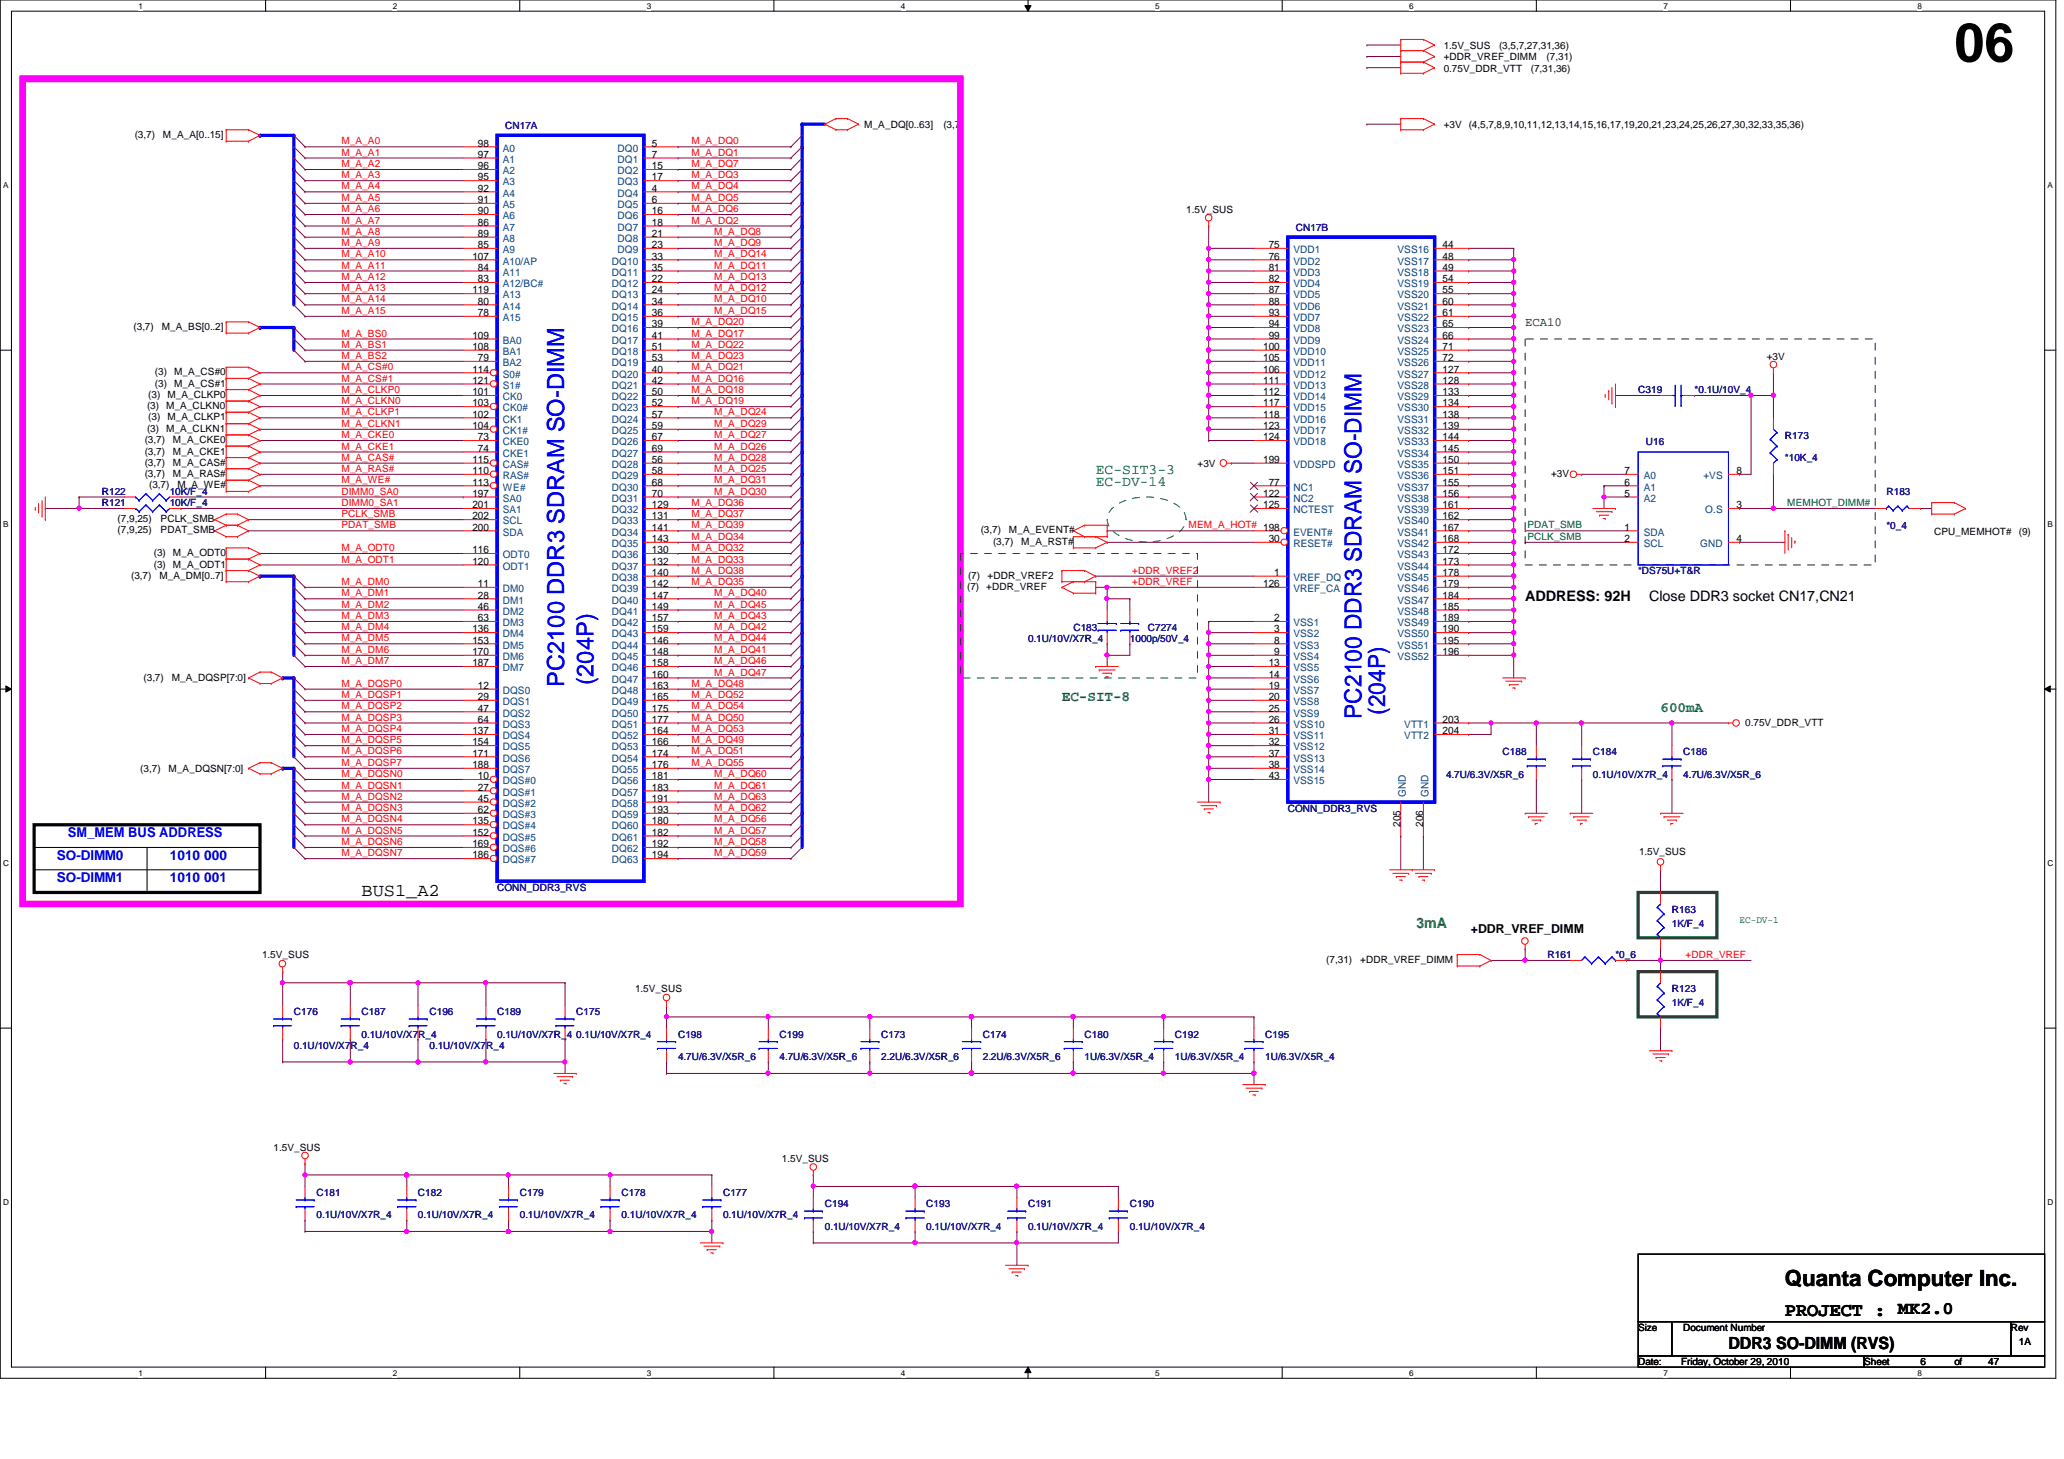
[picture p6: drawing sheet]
<svg xmlns="http://www.w3.org/2000/svg" width="297mm" height="210mm" viewBox="0 0 297 210" stroke-linecap="round" stroke-linejoin="round" font-family="sans-serif">
<defs><g id="words">
<text font-size="7.8" x="281.3" y="8.8">06</text>
<g font-size="3.4" fill="#00f">
<text x="81.2" y="98.8" transform="rotate(-90 81.2 98.8)">PC2100 DDR3 SDRAM SO-DIMM</text>
<text x="85.4" y="98.5" transform="rotate(-90 85.4 98.5)">(204P)</text>
<text x="196" y="103.4" transform="rotate(-90 196 103.4)">PC2100 DDR3 SDRAM SO-DIMM</text>
<text x="199.3" y="102.9" transform="rotate(-90 199.3 102.9)">(204P)</text>
</g>
<text font-size="3.2" x="256.9" y="185">Quanta Computer Inc.</text>
<text font-size="2.8" x="256.9" y="189.3">PROJECT : MK2.0</text>
<text font-size="2.6" x="52" y="128.9">BUS1_A2</text>
<text font-size="2.4" x="248.7" y="194.1">DDR3 SO-DIMM (RVS)</text>
<g font-size="2.1" fill="#008000">
<text x="157.7" y="69.8">EC-DV-14</text>
<text x="157.7" y="68.2">EC-SIT3-3</text>
<text x="152.8" y="100.8">EC-SIT-8</text>
<text x="239" y="102.4">600mA</text>
<text x="203.8" y="133.6">3mA</text>
</g>
<g font-size="2.1">
<text x="219.5" y="86.4">ADDRESS: 92H</text>
<text x="237.4" y="86.4">Close DDR3 socket CN17,CN21</text>
</g>
<g font-size="1.9" fill="#00f">
<text x="8.2" y="123.7">SO-DIMM0</text>
<text x="9.8" y="120.5">SM_MEM BUS ADDRESS</text>
<text x="24.4" y="123.7">1010 000</text>
<text x="8.2" y="127">SO-DIMM1</text>
<text x="24.4" y="127">1010 001</text>
</g>
<text font-size="1.8" fill="#004000" x="219.5" y="46.9">ECA10</text>
<text font-size="1.8" x="211.7" y="134.3">+DDR_VREF_DIMM</text>
<g font-size="1.5">
<text x="68.8" y="21.1">98</text>
<text x="68.8" y="22.7">97</text>
<text x="93.8" y="21.1">5</text>
<text x="93.8" y="22.7">7</text>
<text x="68.8" y="24.3">96</text>
<text x="68.8" y="26">95</text>
<text x="68.8" y="27.6">92</text>
<text x="68.8" y="29.2">91</text>
<text x="93.8" y="24.3">15</text>
<text x="93.8" y="26">17</text>
<text x="93.8" y="27.6">4</text>
<text x="93.8" y="29.2">6</text>
<text x="68.8" y="30.8">90</text>
<text x="68.8" y="32.5">86</text>
<text x="68.8" y="34.1">89</text>
<text x="68.8" y="35.7">85</text>
<text x="93.8" y="30.8">16</text>
<text x="93.8" y="32.5">18</text>
<text x="93.8" y="34.1">21</text>
<text x="93.8" y="35.7">23</text>
<text x="182.6" y="35.7">75</text>
<text x="207.6" y="35.7">44</text>
<text x="68" y="37.3">107</text>
<text x="68.8" y="38.9">84</text>
<text x="68.8" y="40.6">83</text>
<text x="93.8" y="37.3">33</text>
<text x="93.8" y="38.9">35</text>
<text x="93.8" y="40.6">22</text>
<text x="182.6" y="37.3">76</text>
<text x="182.6" y="38.9">81</text>
<text x="182.6" y="40.6">82</text>
<text x="207.6" y="37.3">48</text>
<text x="207.6" y="38.9">49</text>
<text x="207.6" y="40.6">54</text>
<text x="68" y="42.2">119</text>
<text x="68.8" y="43.8">80</text>
<text x="68.8" y="45.5">78</text>
<text x="93.8" y="42.2">24</text>
<text x="93.8" y="43.8">34</text>
<text x="93.8" y="45.5">36</text>
<text x="93.8" y="47.1">39</text>
<text x="182.6" y="42.2">87</text>
<text x="182.6" y="43.8">88</text>
<text x="182.6" y="45.5">93</text>
<text x="182.6" y="47.1">94</text>
<text x="207.6" y="42.2">55</text>
<text x="207.6" y="43.8">60</text>
<text x="207.6" y="45.5">61</text>
<text x="207.6" y="47.1">65</text>
<text x="68" y="48.7">109</text>
<text x="68" y="50.3">108</text>
<text x="68" y="53.6">114</text>
<text x="68.8" y="51.9">79</text>
<text x="93.8" y="48.7">41</text>
<text x="93.8" y="50.3">51</text>
<text x="93.8" y="51.9">53</text>
<text x="93.8" y="53.6">40</text>
<text x="181.8" y="50.3">100</text>
<text x="181.8" y="51.9">105</text>
<text x="181.8" y="53.6">106</text>
<text x="182.6" y="48.7">99</text>
<text x="207.6" y="48.7">66</text>
<text x="207.6" y="50.3">71</text>
<text x="207.6" y="51.9">72</text>
<text x="207.6" y="53.6">127</text>
<text x="68" y="55.2">121</text>
<text x="68" y="56.9">101</text>
<text x="68" y="58.5">103</text>
<text x="93.8" y="55.2">42</text>
<text x="93.8" y="56.9">50</text>
<text x="93.8" y="58.5">52</text>
<text x="181.8" y="55.2">111</text>
<text x="181.8" y="56.9">112</text>
<text x="181.8" y="58.5">117</text>
<text x="207.6" y="55.2">128</text>
<text x="207.6" y="56.9">133</text>
<text x="207.6" y="58.5">134</text>
<text x="68" y="60.1">102</text>
<text x="68" y="61.7">104</text>
<text x="68.8" y="63.3">73</text>
<text x="68.8" y="65">74</text>
<text x="93.8" y="60.1">57</text>
<text x="93.8" y="61.7">59</text>
<text x="93.8" y="63.3">67</text>
<text x="93.8" y="65">69</text>
<text x="181.8" y="60.1">118</text>
<text x="181.8" y="61.7">123</text>
<text x="181.8" y="63.3">124</text>
<text x="207.6" y="60.1">138</text>
<text x="207.6" y="61.7">139</text>
<text x="207.6" y="63.3">144</text>
<text x="207.6" y="65">145</text>
<text x="68" y="66.6">115</text>
<text x="68" y="68.2">110</text>
<text x="68" y="69.8">113</text>
<text x="68" y="71.5">197</text>
<text x="93.8" y="66.6">56</text>
<text x="93.8" y="68.2">58</text>
<text x="93.8" y="69.8">68</text>
<text x="93.8" y="71.5">70</text>
<text x="181.8" y="66.6">199</text>
<text x="181.8" y="71.5">122</text>
<text x="182.6" y="69.8">77</text>
<text x="207.6" y="66.6">150</text>
<text x="207.6" y="68.2">151</text>
<text x="207.6" y="69.8">155</text>
<text x="207.6" y="71.5">156</text>
<text x="233.8" y="71.5">5</text>
<text x="233.8" y="69.8">6</text>
<text x="233.8" y="68.2">7</text>
<text x="249.9" y="68.2">8</text>
<text x="68" y="73.1">201</text>
<text x="68" y="74.7">202</text>
<text x="68" y="76.3">200</text>
<text x="93.8" y="73.1">129</text>
<text x="93.8" y="74.7">131</text>
<text x="93.8" y="76.3">141</text>
<text x="93.8" y="78">143</text>
<text x="181.8" y="73.1">125</text>
<text x="182.6" y="78">30</text>
<text x="207.6" y="73.1">161</text>
<text x="207.6" y="74.7">162</text>
<text x="207.6" y="76.3">167</text>
<text x="207.6" y="78">168</text>
<text x="233.8" y="76.3">1</text>
<text x="233.8" y="78">2</text>
<text x="249.9" y="73.1">3</text>
<text x="249.9" y="78">4</text>
<text x="68" y="79.6">116</text>
<text x="68" y="81.2">120</text>
<text x="93.8" y="79.6">130</text>
<text x="93.8" y="81.2">132</text>
<text x="93.8" y="82.8">140</text>
<text x="183.4" y="82.8">1</text>
<text x="207.6" y="79.6">172</text>
<text x="207.6" y="81.2">173</text>
<text x="207.6" y="82.8">178</text>
<text x="68.8" y="84.5">11</text>
<text x="68.8" y="86.1">28</text>
<text x="68.8" y="87.7">46</text>
<text x="68.8" y="89.4">63</text>
<text x="93.8" y="84.5">142</text>
<text x="93.8" y="86.1">147</text>
<text x="93.8" y="87.7">149</text>
<text x="93.8" y="89.4">157</text>
<text x="181.8" y="84.5">126</text>
<text x="183.4" y="89.4">2</text>
<text x="207.6" y="84.5">179</text>
<text x="207.6" y="86.1">184</text>
<text x="207.6" y="87.7">185</text>
<text x="207.6" y="89.4">189</text>
<text x="68" y="91">136</text>
<text x="68" y="92.6">153</text>
<text x="68" y="94.2">170</text>
<text x="68" y="95.8">187</text>
<text x="93.8" y="91">159</text>
<text x="93.8" y="92.6">146</text>
<text x="93.8" y="94.2">148</text>
<text x="93.8" y="95.8">158</text>
<text x="182.6" y="95.8">13</text>
<text x="183.4" y="91">3</text>
<text x="183.4" y="92.6">8</text>
<text x="183.4" y="94.2">9</text>
<text x="207.6" y="91">190</text>
<text x="207.6" y="92.6">195</text>
<text x="207.6" y="94.2">196</text>
<text x="68.8" y="99.1">12</text>
<text x="68.8" y="100.7">29</text>
<text x="93.8" y="97.5">160</text>
<text x="93.8" y="99.1">163</text>
<text x="93.8" y="100.7">165</text>
<text x="182.6" y="97.5">14</text>
<text x="182.6" y="99.1">19</text>
<text x="182.6" y="100.7">20</text>
<text x="68" y="105.6">137</text>
<text x="68" y="107.2">154</text>
<text x="68.8" y="102.4">47</text>
<text x="68.8" y="104">64</text>
<text x="93.8" y="102.4">175</text>
<text x="93.8" y="104">177</text>
<text x="93.8" y="105.6">164</text>
<text x="93.8" y="107.2">166</text>
<text x="182.6" y="102.4">25</text>
<text x="182.6" y="104">26</text>
<text x="182.6" y="105.6">31</text>
<text x="182.6" y="107.2">32</text>
<text x="207.6" y="104">203</text>
<text x="207.6" y="105.6">204</text>
<text x="68" y="108.8">171</text>
<text x="68" y="110.5">188</text>
<text x="68.8" y="112.1">10</text>
<text x="68.8" y="113.7">27</text>
<text x="93.8" y="108.8">174</text>
<text x="93.8" y="110.5">176</text>
<text x="93.8" y="112.1">181</text>
<text x="93.8" y="113.7">183</text>
<text x="182.6" y="108.8">37</text>
<text x="182.6" y="110.5">38</text>
<text x="182.6" y="112.1">43</text>
<text x="68" y="118.6">135</text>
<text x="68.8" y="115.4">45</text>
<text x="68.8" y="117">62</text>
<text x="93.8" y="115.4">191</text>
<text x="93.8" y="117">193</text>
<text x="93.8" y="118.6">180</text>
<text x="201.5" y="119" transform="rotate(-90 201.5 119)">205</text>
<text x="204.8" y="119" transform="rotate(-90 204.8 119)">206</text>
<text x="68" y="120.2">152</text>
<text x="68" y="121.9">169</text>
<text x="68" y="123.5">186</text>
<text x="93.8" y="120.2">182</text>
<text x="93.8" y="121.9">192</text>
<text x="93.8" y="123.5">194</text>
</g>
<g font-size="1.5" fill="#004080">
<text x="72.3" y="21.8">A0</text>
<text x="72.3" y="23.4">A1</text>
<text x="88.9" y="21.8">DQ0</text>
<text x="88.9" y="23.4">DQ1</text>
<text x="72.3" y="25.1">A2</text>
<text x="72.3" y="26.7">A3</text>
<text x="72.3" y="28.3">A4</text>
<text x="72.3" y="29.9">A5</text>
<text x="88.9" y="25.1">DQ2</text>
<text x="88.9" y="26.7">DQ3</text>
<text x="88.9" y="28.3">DQ4</text>
<text x="88.9" y="29.9">DQ5</text>
<text x="72.3" y="31.5">A6</text>
<text x="72.3" y="33.2">A7</text>
<text x="72.3" y="34.8">A8</text>
<text x="88.9" y="31.5">DQ6</text>
<text x="88.9" y="33.2">DQ7</text>
<text x="88.9" y="34.8">DQ8</text>
<text x="72.3" y="36.4">A9</text>
<text x="72.3" y="38.1">A10/AP</text>
<text x="72.3" y="39.7">A11</text>
<text x="72.3" y="41.3">A12/BC#</text>
<text x="88.1" y="38.1">DQ10</text>
<text x="88.1" y="39.7">DQ11</text>
<text x="88.1" y="41.3">DQ12</text>
<text x="88.9" y="36.4">DQ9</text>
<text x="186.1" y="36.4">VDD1</text>
<text x="186.1" y="38.1">VDD2</text>
<text x="186.1" y="39.7">VDD3</text>
<text x="186.1" y="41.3">VDD4</text>
<text x="201.1" y="36.4">VSS16</text>
<text x="201.1" y="38.1">VSS17</text>
<text x="201.1" y="39.7">VSS18</text>
<text x="201.1" y="41.3">VSS19</text>
<text x="72.3" y="42.9">A13</text>
<text x="72.3" y="44.5">A14</text>
<text x="72.3" y="46.2">A15</text>
<text x="88.1" y="42.9">DQ13</text>
<text x="88.1" y="44.5">DQ14</text>
<text x="88.1" y="46.2">DQ15</text>
<text x="88.1" y="47.8">DQ16</text>
<text x="186.1" y="42.9">VDD5</text>
<text x="186.1" y="44.5">VDD6</text>
<text x="186.1" y="46.2">VDD7</text>
<text x="186.1" y="47.8">VDD8</text>
<text x="201.1" y="42.9">VSS20</text>
<text x="201.1" y="44.5">VSS21</text>
<text x="201.1" y="46.2">VSS22</text>
<text x="201.1" y="47.8">VSS23</text>
<text x="72.3" y="49.4">BA0</text>
<text x="72.3" y="51.1">BA1</text>
<text x="72.3" y="52.7">BA2</text>
<text x="88.1" y="49.4">DQ17</text>
<text x="88.1" y="51.1">DQ18</text>
<text x="88.1" y="52.7">DQ19</text>
<text x="186.1" y="49.4">VDD9</text>
<text x="186.1" y="51.1">VDD10</text>
<text x="186.1" y="52.7">VDD11</text>
<text x="201.1" y="49.4">VSS24</text>
<text x="201.1" y="51.1">VSS25</text>
<text x="201.1" y="52.7">VSS26</text>
<text x="72.3" y="54.3">S0#</text>
<text x="72.3" y="55.9">S1#</text>
<text x="72.3" y="57.6">CK0</text>
<text x="72.3" y="59.2">CK0#</text>
<text x="88.1" y="54.3">DQ20</text>
<text x="88.1" y="55.9">DQ21</text>
<text x="88.1" y="57.6">DQ22</text>
<text x="88.1" y="59.2">DQ23</text>
<text x="186.1" y="54.3">VDD12</text>
<text x="186.1" y="55.9">VDD13</text>
<text x="186.1" y="57.6">VDD14</text>
<text x="186.1" y="59.2">VDD15</text>
<text x="201.1" y="54.3">VSS27</text>
<text x="201.1" y="55.9">VSS28</text>
<text x="201.1" y="57.6">VSS29</text>
<text x="201.1" y="59.2">VSS30</text>
<text x="72.3" y="60.8">CK1</text>
<text x="72.3" y="62.4">CK1#</text>
<text x="72.3" y="64.1">CKE0</text>
<text x="72.3" y="65.7">CKE1</text>
<text x="88.1" y="60.8">DQ24</text>
<text x="88.1" y="62.4">DQ25</text>
<text x="88.1" y="64.1">DQ26</text>
<text x="88.1" y="65.7">DQ27</text>
<text x="186.1" y="60.8">VDD16</text>
<text x="186.1" y="62.4">VDD17</text>
<text x="186.1" y="64.1">VDD18</text>
<text x="201.1" y="60.8">VSS31</text>
<text x="201.1" y="62.4">VSS32</text>
<text x="201.1" y="64.1">VSS33</text>
<text x="201.1" y="65.7">VSS34</text>
<text x="72.3" y="67.3">CAS#</text>
<text x="72.3" y="68.9">RAS#</text>
<text x="72.3" y="70.6">WE#</text>
<text x="88.1" y="67.3">DQ28</text>
<text x="88.1" y="68.9">DQ29</text>
<text x="88.1" y="70.6">DQ30</text>
<text x="186.1" y="67.3">VDDSPD</text>
<text x="186.1" y="70.6">NC1</text>
<text x="201.1" y="67.3">VSS35</text>
<text x="201.1" y="68.9">VSS36</text>
<text x="201.1" y="70.6">VSS37</text>
<text x="236.6" y="70.6">A1</text>
<text x="236.6" y="68.9">A0</text>
<text x="245.1" y="68.9">+VS</text>
<text x="72.3" y="72.2">SA0</text>
<text x="72.3" y="73.8">SA1</text>
<text x="72.3" y="75.4">SCL</text>
<text x="72.3" y="77">SDA</text>
<text x="88.1" y="72.2">DQ31</text>
<text x="88.1" y="73.8">DQ32</text>
<text x="88.1" y="75.4">DQ33</text>
<text x="88.1" y="77">DQ34</text>
<text x="186.1" y="72.2">NC2</text>
<text x="186.1" y="73.8">NCTEST</text>
<text x="186.1" y="77">EVENT#</text>
<text x="201.1" y="72.2">VSS38</text>
<text x="201.1" y="73.8">VSS39</text>
<text x="201.1" y="75.4">VSS40</text>
<text x="201.1" y="77">VSS41</text>
<text x="236.6" y="77">SDA</text>
<text x="236.6" y="72.2">A2</text>
<text x="245.4" y="73.8">O.S</text>
<text x="72.3" y="80.3">ODT0</text>
<text x="72.3" y="82">ODT1</text>
<text x="88.1" y="78.7">DQ35</text>
<text x="88.1" y="80.3">DQ36</text>
<text x="88.1" y="82">DQ37</text>
<text x="88.1" y="83.6">DQ38</text>
<text x="186.1" y="78.7">RESET#</text>
<text x="186.1" y="83.6">VREF_DQ</text>
<text x="201.1" y="78.7">VSS42</text>
<text x="201.1" y="80.3">VSS43</text>
<text x="201.1" y="82">VSS44</text>
<text x="201.1" y="83.6">VSS45</text>
<text x="236.6" y="78.7">SCL</text>
<text x="244.7" y="78.7">GND</text>
<text x="72.3" y="85.2">DM0</text>
<text x="72.3" y="86.8">DM1</text>
<text x="72.3" y="88.4">DM2</text>
<text x="88.1" y="85.2">DQ39</text>
<text x="88.1" y="86.8">DQ40</text>
<text x="88.1" y="88.4">DQ41</text>
<text x="186.1" y="85.2">VREF_CA</text>
<text x="201.1" y="85.2">VSS46</text>
<text x="201.1" y="86.8">VSS47</text>
<text x="201.1" y="88.4">VSS48</text>
<text x="72.3" y="90.1">DM3</text>
<text x="72.3" y="91.7">DM4</text>
<text x="72.3" y="93.3">DM5</text>
<text x="72.3" y="95">DM6</text>
<text x="88.1" y="90.1">DQ42</text>
<text x="88.1" y="91.7">DQ43</text>
<text x="88.1" y="93.3">DQ44</text>
<text x="88.1" y="95">DQ45</text>
<text x="186.1" y="90.1">VSS1</text>
<text x="186.1" y="91.7">VSS2</text>
<text x="186.1" y="93.3">VSS3</text>
<text x="186.1" y="95">VSS4</text>
<text x="201.1" y="90.1">VSS49</text>
<text x="201.1" y="91.7">VSS50</text>
<text x="201.1" y="93.3">VSS51</text>
<text x="201.1" y="95">VSS52</text>
<text x="72.3" y="96.6">DM7</text>
<text x="72.3" y="99.8">DQS0</text>
<text x="72.3" y="101.4">DQS1</text>
<text x="88.1" y="96.6">DQ46</text>
<text x="88.1" y="98.2">DQ47</text>
<text x="88.1" y="99.8">DQ48</text>
<text x="88.1" y="101.4">DQ49</text>
<text x="186.1" y="96.6">VSS5</text>
<text x="186.1" y="98.2">VSS6</text>
<text x="186.1" y="99.8">VSS7</text>
<text x="186.1" y="101.4">VSS8</text>
<text x="72.3" y="103.1">DQS2</text>
<text x="72.3" y="104.7">DQS3</text>
<text x="72.3" y="106.3">DQS4</text>
<text x="72.3" y="107.9">DQS5</text>
<text x="88.1" y="103.1">DQ50</text>
<text x="88.1" y="104.7">DQ51</text>
<text x="88.1" y="106.3">DQ52</text>
<text x="88.1" y="107.9">DQ53</text>
<text x="186.1" y="103.1">VSS9</text>
<text x="186.1" y="104.7">VSS10</text>
<text x="186.1" y="106.3">VSS11</text>
<text x="186.1" y="107.9">VSS12</text>
<text x="202.1" y="104.7">VTT1</text>
<text x="202.1" y="106.3">VTT2</text>
<text x="72.3" y="109.6">DQS6</text>
<text x="72.3" y="111.2">DQS7</text>
<text x="72.3" y="112.8">DQS#0</text>
<text x="88.1" y="109.6">DQ54</text>
<text x="88.1" y="111.2">DQ55</text>
<text x="88.1" y="112.8">DQ56</text>
<text x="186.1" y="109.6">VSS13</text>
<text x="186.1" y="111.2">VSS14</text>
<text x="186.1" y="112.8">VSS15</text>
<text x="72.3" y="114.5">DQS#1</text>
<text x="72.3" y="116.1">DQS#2</text>
<text x="72.3" y="117.7">DQS#3</text>
<text x="72.3" y="119.3">DQS#4</text>
<text x="88.1" y="114.5">DQ57</text>
<text x="88.1" y="116.1">DQ58</text>
<text x="88.1" y="117.7">DQ59</text>
<text x="88.1" y="119.3">DQ60</text>
<text x="202.3" y="114.6" transform="rotate(-90 202.3 114.6)">GND</text>
<text x="205.6" y="114.6" transform="rotate(-90 205.6 114.6)">GND</text>
<text x="72.3" y="120.9">DQS#5</text>
<text x="72.3" y="122.6">DQS#6</text>
<text x="72.3" y="124.2">DQS#7</text>
<text x="88.1" y="120.9">DQ61</text>
<text x="88.1" y="122.6">DQ62</text>
<text x="88.1" y="124.2">DQ63</text>
</g>
<g font-size="1.4">
<text x="207.8" y="7">1.5V_SUS</text>
<text x="207.8" y="8.6">+DDR_VREF_DIMM</text>
<text x="207.8" y="10.3">0.75V_DDR_VTT</text>
<text x="215.7" y="7">(3,5,7,27,31,36)</text>
<text x="220.3" y="10.3">(7,31,36)</text>
<text x="222.6" y="8.6">(7,31)</text>
<text x="19.4" y="19.9">(3,7)</text>
<text x="23.4" y="19.9">M_A_A[0..15]</text>
<text x="124.4" y="18.4">M_A_DQ[0..63]</text>
<text x="135.8" y="18.4">(3,7)</text>
<text x="207.8" y="18.4">+3V (4,5,7,8,9,10,11,12,13,14,15,16,17,19,20,21,23,24,25,26,27,30,32,33,35,36)</text>
<text x="170.7" y="30.6">1.5V_SUS</text>
<text x="19.2" y="47.5">(3,7)</text>
<text x="23.3" y="47.5">M_A_BS[0..2]</text>
<text x="254.3" y="51.7">+3V</text>
<text x="21.2" y="58.9">(3) M_A_CLKN0</text>
<text x="21.3" y="57.3">(3) M_A_CLKP0</text>
<text x="22.3" y="54">(3) M_A_CS#0</text>
<text x="22.3" y="55.6">(3) M_A_CS#1</text>
<text x="20.8" y="63.8">(3,7)</text>
<text x="20.8" y="65.4">(3,7)</text>
<text x="21.2" y="62.1">(3) M_A_CLKN1</text>
<text x="21.3" y="60.5">(3) M_A_CLKP1</text>
<text x="24.9" y="63.8">M_A_CKE0</text>
<text x="24.9" y="65.4">M_A_CKE1</text>
<text x="20.8" y="68.6">(3,7)</text>
<text x="20.8" y="67">(3,7)</text>
<text x="21.5" y="70.3">(3,7)</text>
<text x="24.9" y="68.6">M_A_RAS#</text>
<text x="24.9" y="67">M_A_CAS#</text>
<text x="25.5" y="70.3">M_A_WE#</text>
<text x="172.3" y="67.2">+3V</text>
<text x="223.2" y="68.6">+3V</text>
<text x="16.9" y="75.1">(7,9,25)</text>
<text x="16.9" y="76.8">(7,9,25)</text>
<text x="23.1" y="75.1">PCLK_SMB</text>
<text x="23.1" y="76.8">PDAT_SMB</text>
<text x="141.1" y="76.8">(3,7)</text>
<text x="145.2" y="76.8">M_A_EVENT#</text>
<text x="278.3" y="76.9">CPU_MEMHOT#</text>
<text x="290.5" y="76.9">(9)</text>
<text x="18.9" y="83.3">(3,7)</text>
<text x="22.1" y="80">(3) M_A_ODT0</text>
<text x="22.1" y="81.7">(3) M_A_ODT1</text>
<text x="22.9" y="83.3">M_A_DM[0..7]</text>
<text x="139.3" y="83.3">(7)</text>
<text x="142.1" y="83.3">+DDR_VREF2</text>
<text x="142.9" y="78.4">(3,7)</text>
<text x="147" y="78.4">M_A_RST#</text>
<text x="139.2" y="84.9">(7) +DDR_VREF</text>
<text x="20.7" y="97.9">(3,7)</text>
<text x="24.7" y="97.9">M_A_DQSP[7:0]</text>
<text x="251.2" y="104.4">0.75V_DDR_VTT</text>
<text x="20.2" y="111.1">(3,7)</text>
<text x="24.3" y="111.1">M_A_DQSN[7:0]</text>
<text x="235.9" y="122.9">1.5V_SUS</text>
<text x="37.7" y="137.9">1.5V_SUS</text>
<text x="91.4" y="142.7">1.5V_SUS</text>
<text x="190.9" y="138.6">(7,31)</text>
<text x="195.7" y="138.6">+DDR_VREF_DIMM</text>
<text x="39.4" y="165.5">1.5V_SUS</text>
<text x="112.5" y="167.1">1.5V_SUS</text>
<text x="235.8" y="191.5">Size</text>
<text x="242.2" y="191.5">Document Number</text>
<text x="289.4" y="191.5">Rev</text>
<text x="235.8" y="196.4">Date:</text>
<text x="241.9" y="196.4">Friday, October 29, 2010</text>
<text x="268.3" y="196.4">Sheet</text>
<text x="276.4" y="196.4">6</text>
<text x="281.3" y="196.4">of</text>
<text x="286.1" y="196.4">47</text>
<text x="290.5" y="193.5">1A</text>
</g>
<g font-size="1.4" fill="#f00">
<text x="49.1" y="20.8">M_A_A0</text>
<text x="49.1" y="22.4">M_A_A1</text>
<text x="99.5" y="22.4">M_A_DQ1</text>
<text x="99.5" y="20.8">M_A_DQ0</text>
<text x="49.1" y="24">M_A_A2</text>
<text x="49.1" y="25.7">M_A_A3</text>
<text x="49.1" y="27.3">M_A_A4</text>
<text x="49.1" y="28.9">M_A_A5</text>
<text x="99.5" y="25.7">M_A_DQ3</text>
<text x="99.5" y="27.3">M_A_DQ4</text>
<text x="99.5" y="28.9">M_A_DQ5</text>
<text x="99.5" y="24">M_A_DQ7</text>
<text x="49.1" y="30.5">M_A_A6</text>
<text x="49.1" y="32.2">M_A_A7</text>
<text x="49.1" y="33.8">M_A_A8</text>
<text x="49.1" y="35.4">M_A_A9</text>
<text x="99.5" y="32.2">M_A_DQ2</text>
<text x="99.5" y="30.5">M_A_DQ6</text>
<text x="102.8" y="33.8">M_A_DQ8</text>
<text x="102.8" y="35.4">M_A_DQ9</text>
<text x="49.1" y="37">M_A_A10</text>
<text x="49.1" y="38.7">M_A_A11</text>
<text x="49.1" y="40.3">M_A_A12</text>
<text x="49.1" y="41.9">M_A_A13</text>
<text x="102.8" y="38.7">M_A_DQ11</text>
<text x="102.8" y="41.9">M_A_DQ12</text>
<text x="102.8" y="40.3">M_A_DQ13</text>
<text x="102.8" y="37">M_A_DQ14</text>
<text x="49.1" y="43.5">M_A_A14</text>
<text x="49.1" y="45.2">M_A_A15</text>
<text x="99.5" y="46.8">M_A_DQ20</text>
<text x="102.8" y="43.5">M_A_DQ10</text>
<text x="102.8" y="45.2">M_A_DQ15</text>
<text x="49.1" y="51.6">M_A_BS2</text>
<text x="49.1" y="50">M_A_BS1</text>
<text x="49.1" y="48.4">M_A_BS0</text>
<text x="49.1" y="53.3">M_A_CS#0</text>
<text x="99.5" y="51.6">M_A_DQ23</text>
<text x="99.5" y="53.3">M_A_DQ21</text>
<text x="99.5" y="48.4">M_A_DQ17</text>
<text x="99.5" y="50">M_A_DQ22</text>
<text x="49.1" y="54.9">M_A_CS#1</text>
<text x="49.1" y="58.2">M_A_CLKN0</text>
<text x="49.1" y="56.6">M_A_CLKP0</text>
<text x="49.1" y="59.8">M_A_CLKP1</text>
<text x="99.5" y="56.6">M_A_DQ18</text>
<text x="99.5" y="58.2">M_A_DQ19</text>
<text x="99.5" y="54.9">M_A_DQ16</text>
<text x="102.8" y="59.8">M_A_DQ24</text>
<text x="49.1" y="61.4">M_A_CLKN1</text>
<text x="49.1" y="64.7">M_A_CKE1</text>
<text x="49.1" y="63">M_A_CKE0</text>
<text x="102.8" y="61.4">M_A_DQ29</text>
<text x="102.8" y="64.7">M_A_DQ26</text>
<text x="102.8" y="63">M_A_DQ27</text>
<text x="49.1" y="66.3">M_A_CAS#</text>
<text x="49.1" y="67.9">M_A_RAS#</text>
<text x="49.1" y="69.6">M_A_WE#</text>
<text x="49.1" y="71.2">DIMM0_SA0</text>
<text x="102.8" y="71.2">M_A_DQ30</text>
<text x="102.8" y="69.6">M_A_DQ31</text>
<text x="102.8" y="67.9">M_A_DQ25</text>
<text x="102.8" y="66.3">M_A_DQ28</text>
<text x="49.1" y="74.4">PCLK_SMB</text>
<text x="49.1" y="76">PDAT_SMB</text>
<text x="49.1" y="72.8">DIMM0_SA1</text>
<text x="99.5" y="77.7">M_A_DQ34</text>
<text x="99.5" y="72.8">M_A_DQ36</text>
<text x="99.5" y="74.4">M_A_DQ37</text>
<text x="99.5" y="76">M_A_DQ39</text>
<text x="171.1" y="76">MEM_A_HOT# 198</text>
<text x="49.1" y="79.3">M_A_ODT0</text>
<text x="49.1" y="80.9">M_A_ODT1</text>
<text x="99.5" y="79.3">M_A_DQ32</text>
<text x="99.5" y="80.9">M_A_DQ33</text>
<text x="99.5" y="82.5">M_A_DQ38</text>
<text x="162.9" y="82.5">+DDR_VREF2</text>
<text x="49.1" y="84.2">M_A_DM0</text>
<text x="49.1" y="85.8">M_A_DM1</text>
<text x="49.1" y="87.4">M_A_DM2</text>
<text x="49.1" y="89.1">M_A_DM3</text>
<text x="99.5" y="84.2">M_A_DQ35</text>
<text x="102.8" y="85.8">M_A_DQ40</text>
<text x="102.8" y="89.1">M_A_DQ43</text>
<text x="102.8" y="87.4">M_A_DQ45</text>
<text x="162.9" y="84.2">+DDR_VREF</text>
<text x="49.1" y="90.7">M_A_DM4</text>
<text x="49.1" y="92.3">M_A_DM5</text>
<text x="49.1" y="93.9">M_A_DM6</text>
<text x="49.1" y="95.5">M_A_DM7</text>
<text x="102.8" y="95.5">M_A_DQ46</text>
<text x="102.8" y="93.9">M_A_DQ41</text>
<text x="102.8" y="90.7">M_A_DQ42</text>
<text x="102.8" y="92.3">M_A_DQ44</text>
<text x="49.1" y="98.8">M_A_DQSP0</text>
<text x="49.1" y="100.4">M_A_DQSP1</text>
<text x="99.5" y="98.8">M_A_DQ48</text>
<text x="99.5" y="100.4">M_A_DQ52</text>
<text x="102.8" y="97.2">M_A_DQ47</text>
<text x="49.1" y="102.1">M_A_DQSP2</text>
<text x="49.1" y="103.7">M_A_DQSP3</text>
<text x="49.1" y="105.3">M_A_DQSP4</text>
<text x="49.1" y="106.9">M_A_DQSP5</text>
<text x="99.5" y="106.9">M_A_DQ49</text>
<text x="99.5" y="105.3">M_A_DQ53</text>
<text x="99.5" y="102.1">M_A_DQ54</text>
<text x="99.5" y="103.7">M_A_DQ50</text>
<text x="49.1" y="111.8">M_A_DQSN0</text>
<text x="49.1" y="108.5">M_A_DQSP6</text>
<text x="49.1" y="110.2">M_A_DQSP7</text>
<text x="49.1" y="113.5">M_A_DQSN1</text>
<text x="99.5" y="110.2">M_A_DQ55</text>
<text x="99.5" y="108.5">M_A_DQ51</text>
<text x="102.8" y="113.5">M_A_DQ61</text>
<text x="102.8" y="111.8">M_A_DQ60</text>
<text x="49.1" y="115.1">M_A_DQSN2</text>
<text x="49.1" y="116.7">M_A_DQSN3</text>
<text x="49.1" y="118.3">M_A_DQSN4</text>
<text x="49.1" y="119.9">M_A_DQSN5</text>
<text x="102.8" y="116.7">M_A_DQ62</text>
<text x="102.8" y="118.3">M_A_DQ56</text>
<text x="102.8" y="115.1">M_A_DQ63</text>
<text x="102.8" y="119.9">M_A_DQ57</text>
<text x="49.1" y="121.6">M_A_DQSN6</text>
<text x="49.1" y="123.2">M_A_DQSN7</text>
<text x="102.8" y="121.6">M_A_DQ58</text>
<text x="102.8" y="123.2">M_A_DQ59</text>
<text x="242.6" y="137.8">+DDR_VREF</text>
</g>
<g font-size="1.4" fill="#000080">
<text x="72.7" y="18.6">CN17A</text>
<text x="186.5" y="33.2">CN17B</text>
<text x="235.8" y="56.6">C319</text>
<text x="243.9" y="56.6">*0.1U/10V_4</text>
<text x="236.9" y="64.1">U16</text>
<text x="256.9" y="63.1">R173</text>
<text x="14.6" y="71.2">R122</text>
<text x="24.4" y="71.2">10K/F_4</text>
<text x="256.9" y="66.4">*10K_4</text>
<text x="271.5" y="71.2">R183</text>
<text x="14.6" y="72.9">R121</text>
<text x="24.4" y="72.9">10K/F_4</text>
<text x="271.5" y="76.1">*0_4</text>
<text x="235.8" y="82.6">*DS75U+T&amp;R</text>
<text x="148" y="92.4">0.1U/10V/X7R_4</text>
<text x="154.5" y="90.8">C183</text>
<text x="162.6" y="92.4">1000p/50V_4</text>
<text x="165.2" y="90.8">C7274</text>
<text x="208.1" y="111.9">4.7U/6.3V/X5R_6</text>
<text x="216.2" y="108.6">C188</text>
<text x="229.2" y="108.6">C184</text>
<text x="229.2" y="111.9">0.1U/10V/X7R_4</text>
<text x="242.2" y="108.6">C186</text>
<text x="242.2" y="111.9">4.7U/6.3V/X5R_6</text>
<text x="185.3" y="116.8">CONN_DDR3_RVS</text>
<text x="71.5" y="128.1">CONN_DDR3_RVS</text>
<text x="240.6" y="131.4">R163</text>
<text x="222.7" y="137.9">R161</text>
<text x="232.5" y="137.9">*0_6</text>
<text x="240.6" y="133.3">1K/F_4</text>
<text x="240.6" y="142.7">R123</text>
<text x="42.3" y="146">C176</text>
<text x="52" y="146">C187</text>
<text x="52" y="149.3">0.1U/10V/X7R_4</text>
<text x="61.8" y="146">C196</text>
<text x="71.5" y="146">C189</text>
<text x="71.5" y="149.3">0.1U/10V/X7R_4</text>
<text x="82.9" y="146">C175</text>
<text x="82.9" y="149.3">0.1U/10V/X7R_4</text>
<text x="97.6" y="149.3">C198</text>
<text x="112.2" y="149.3">C199</text>
<text x="126.8" y="149.3">C173</text>
<text x="141.4" y="149.3">C174</text>
<text x="156.1" y="149.3">C180</text>
<text x="169.1" y="149.3">C192</text>
<text x="182.1" y="149.3">C195</text>
<text x="240.6" y="144.7">1K/F_4</text>
<text x="42.3" y="150.9">0.1U/10V/X7R_4</text>
<text x="61.8" y="150.9">0.1U/10V/X7R_4</text>
<text x="97.6" y="152.5">4.7U/6.3V/X5R_6</text>
<text x="112.2" y="152.5">4.7U/6.3V/X5R_6</text>
<text x="126.8" y="152.5">2.2U/6.3V/X5R_6</text>
<text x="141.4" y="152.5">2.2U/6.3V/X5R_6</text>
<text x="156.1" y="152.5">1U/6.3V/X5R_4</text>
<text x="169.1" y="152.5">1U/6.3V/X5R_4</text>
<text x="182.1" y="152.5">1U/6.3V/X5R_4</text>
<text x="45.5" y="172">C181</text>
<text x="60.2" y="172">C182</text>
<text x="74.8" y="172">C179</text>
<text x="89.4" y="172">C178</text>
<text x="104.1" y="172">C177</text>
<text x="118.7" y="173.7">C194</text>
<text x="133.3" y="173.7">C193</text>
<text x="148" y="173.7">C191</text>
<text x="162.6" y="173.7">C190</text>
<text x="45.5" y="175.3">0.1U/10V/X7R_4</text>
<text x="60.2" y="175.3">0.1U/10V/X7R_4</text>
<text x="74.8" y="175.3">0.1U/10V/X7R_4</text>
<text x="89.4" y="175.3">0.1U/10V/X7R_4</text>
<text x="104.1" y="175.3">0.1U/10V/X7R_4</text>
<text x="118.7" y="176.9">0.1U/10V/X7R_4</text>
<text x="133.3" y="176.9">0.1U/10V/X7R_4</text>
<text x="148" y="176.9">0.1U/10V/X7R_4</text>
<text x="162.6" y="176.9">0.1U/10V/X7R_4</text>
</g>
<g font-size="1.4" fill="#008000">
<text x="219.8" y="76">PDAT_SMB</text>
<text x="219.8" y="77.7">PCLK_SMB</text>
<text x="257.2" y="72.8">MEMHOT_DIMM#</text>
<text x="250.4" y="132.8">EC-DV-1</text>
</g>
<g font-size="1.2">
<text x="19.9" y="1.2">1</text>
<text x="56.5" y="1.2">2</text>
<text x="93.1" y="1.2">3</text>
<text x="129.7" y="1.2">4</text>
<text x="166.2" y="1.2">5</text>
<text x="202.8" y="1.2">6</text>
<text x="239.4" y="1.2">7</text>
<text x="276" y="1.2">8</text>
<text x=".5" y="27.1">A</text>
<text x="294.7" y="27.1">A</text>
<text x=".5" y="75.8">B</text>
<text x="294.7" y="75.8">B</text>
<text x=".5" y="124.6">C</text>
<text x="294.7" y="124.6">C</text>
<text x=".5" y="173.4">D</text>
<text x="294.7" y="173.4">D</text>
<text x="19.9" y="197.9">1</text>
<text x="56.5" y="197.9">2</text>
<text x="93.1" y="197.9">3</text>
<text x="129.7" y="197.9">4</text>
<text x="166.2" y="197.9">5</text>
<text x="202.8" y="197.9">6</text>
<text x="239.4" y="197.9">7</text>
<text x="276" y="197.9">8</text>
</g>
</g></defs>
<path d="M0 0h295.9v198.3h-295.9zM1.6 1.6h292.7v195.1h-292.7z" fill="none" stroke="#000" stroke-width=".14"/>
<g fill="#fff">
<path d="M19.9 .2h.6v1.3h-.6z"/>
<path d="M19.9 196.8h.6v1.4h-.6z"/>
</g>
<path d="M38.2 0v1.6M38.2 196.7v1.6" fill="none" stroke="#000" stroke-width=".14"/>
<g fill="#fff">
<path d="M56.5 .2h.6v1.3h-.6z"/>
<path d="M56.5 196.8h.6v1.4h-.6z"/>
</g>
<path d="M74.8 0v1.6M74.8 196.7v1.6" fill="none" stroke="#000" stroke-width=".14"/>
<g fill="#fff">
<path d="M93.1 .2h.6v1.3h-.6z"/>
<path d="M93.1 196.8h.6v1.4h-.6z"/>
</g>
<path d="M111.4 0v1.6M111.4 196.7v1.6" fill="none" stroke="#000" stroke-width=".14"/>
<g fill="#fff">
<path d="M129.7 .2h.6v1.3h-.6z"/>
<path d="M129.7 196.8h.6v1.4h-.6z"/>
</g>
<path d="M147.5 .8h.9l-.4 .8zM148 0v1.6M148 196.7l.4 .8h-.9zM148 196.7v1.6" fill="none" stroke="#000" stroke-width=".14"/>
<path d="M147.5 .8h.9l-.4 .8zM148 196.7l.4 .8h-.9z" fill="#000"/>
<g fill="#fff">
<path d="M166.2 .2h.6v1.3h-.6z"/>
<path d="M166.2 196.8h.6v1.4h-.6z"/>
</g>
<path d="M184.5 0v1.6M184.5 196.7v1.6" fill="none" stroke="#000" stroke-width=".14"/>
<g fill="#fff">
<path d="M202.8 .2h.6v1.3h-.6z"/>
<path d="M202.8 196.8h.6v1.4h-.6z"/>
</g>
<path d="M221.1 0v1.6M221.1 196.7v1.6" fill="none" stroke="#000" stroke-width=".14"/>
<g fill="#fff">
<path d="M239.4 .2h.6v1.3h-.6z"/>
<path d="M239.4 196.8h.6v1.4h-.6z"/>
</g>
<path d="M257.7 0v1.6M257.7 196.7v1.6" fill="none" stroke="#000" stroke-width=".14"/>
<g fill="#fff">
<path d="M276 .2h.6v1.3h-.6z"/>
<path d="M276 196.8h.6v1.4h-.6z"/>
<path d="M.5 26h.7v1.3h-.7z"/>
<path d="M294.7 26h.7v1.3h-.7z"/>
<path d="M.5 74.8h.7v1.3h-.7z"/>
<path d="M294.7 74.8h.7v1.3h-.7z"/>
</g>
<path d="M0 50.4h1.6M294.3 50.4h1.6" fill="none" stroke="#000" stroke-width=".14"/>
<g fill="#fff">
<path d="M.5 123.5h.8v1.3h-.8z"/>
<path d="M294.7 123.5h.8v1.3h-.8z"/>
</g>
<path d="M0 99.1h1.6M.8 98.7l.8 .4-.8 .5zM294.3 99.1l.8-.4v.9zM294.3 99.1h1.6" fill="none" stroke="#000" stroke-width=".14"/>
<path d="M.8 98.7l.8 .4-.8 .5zM294.3 99.1l.8-.4v.9z" fill="#000"/>
<g fill="#fff">
<path d="M.5 172.3h.8v1.3h-.8z"/>
<path d="M294.7 172.3h.8v1.3h-.8z"/>
</g>
<path d="M0 147.9h1.6M294.3 147.9h1.6" fill="none" stroke="#000" stroke-width=".14"/>
<g fill="none" stroke="#800040" stroke-width=".14">
<path d="M167.5 152.8h.1M167.5 152.8v1.6M43.9 175.6h.1M43.9 167.4h.1M43.9 167.4v1.6M43.9 175.6v1.6M58.5 169h.1M58.5 169h14.7M73.2 175.6h.1M73.2 175.6v1.6M87.8 169h.1M87.8 175.6h.1"/>
<path d="M87.8 169v1.7M87.8 175.6v1.6"/>
</g>
<circle cx="73.1" cy="169" r=".3" fill="#f0f"/>
<circle cx="73.1" cy="169" r=".3" fill="none" stroke="#f0f" stroke-width=".14"/>
<circle cx="58.5" cy="169" r=".31" fill="#f0f"/>
<circle cx="58.5" cy="169" r=".31" fill="none" stroke="#f0f" stroke-width=".14"/>
<path d="M58.5 169h.1M58.5 169v1.7M73.2 169h.1M73.2 169v1.7M102.4 169h.1M102.4 177.2h.1M102.4 169v1.7M102.4 177.2v1.6" fill="none" stroke="#800040" stroke-width=".14"/>
<circle cx="102.4" cy="177.2" r=".3" fill="#f0f"/>
<circle cx="102.4" cy="177.2" r=".3" fill="none" stroke="#f0f" stroke-width=".14"/>
<g fill="none" stroke="#800040" stroke-width=".14">
<path d="M110.6 146.3h.1M110.6 146.3v1.6M125.2 152.8h.1M125.2 152.8v1.6M139.8 146.3h.1M139.8 152.8h.1M139.8 146.3v1.6M139.8 152.8v1.6M139.8 146.3h14.7M154.5 146.3h.1M154.5 152.8h.1M154.5 146.3v1.6"/>
<path d="M154.5 152.8v1.6M180.5 154.4h.1M180.5 154.4v1.6M58.5 175.6h.1M58.5 175.6v1.6M102.4 175.6h.1M102.4 175.6v1.6"/>
</g>
<circle cx="154.4" cy="146.3" r=".3" fill="#f0f"/>
<circle cx="154.4" cy="146.3" r=".3" fill="none" stroke="#f0f" stroke-width=".14"/>
<circle cx="139.8" cy="146.3" r=".31" fill="#f0f"/>
<circle cx="139.8" cy="146.3" r=".31" fill="none" stroke="#f0f" stroke-width=".14"/>
<path d="M125.2 146.3h.1M125.2 146.3v1.6M125.2 146.3h14.6" fill="none" stroke="#800040" stroke-width=".14"/>
<circle cx="139.8" cy="146.3" r=".31" fill="#f0f"/>
<circle cx="139.8" cy="146.3" r=".31" fill="none" stroke="#f0f" stroke-width=".14"/>
<circle cx="125.2" cy="146.3" r=".3" fill="#f0f"/>
<circle cx="125.2" cy="146.3" r=".3" fill="none" stroke="#f0f" stroke-width=".14"/>
<path d="M43.9 169h.1M43.9 169v1.7M43.9 169h14.6" fill="none" stroke="#800040" stroke-width=".14"/>
<circle cx="58.5" cy="169" r=".31" fill="#f0f"/>
<circle cx="58.5" cy="169" r=".31" fill="none" stroke="#f0f" stroke-width=".14"/>
<circle cx="43.9" cy="169" r=".3" fill="#f0f"/>
<circle cx="43.9" cy="169" r=".3" fill="none" stroke="#f0f" stroke-width=".14"/>
<path d="M58.5 177.2h.1M58.5 177.2h14.7" fill="none" stroke="#800040" stroke-width=".14"/>
<circle cx="73.1" cy="177.2" r=".3" fill="#f0f"/>
<circle cx="73.1" cy="177.2" r=".3" fill="none" stroke="#f0f" stroke-width=".14"/>
<circle cx="58.5" cy="177.2" r=".31" fill="#f0f"/>
<circle cx="58.5" cy="177.2" r=".31" fill="none" stroke="#f0f" stroke-width=".14"/>
<path d="M110.6 146.3h.1M110.6 146.3h14.6M167.5 146.3h.1M167.5 146.3v1.6" fill="none" stroke="#800040" stroke-width=".14"/>
<circle cx="125.2" cy="146.3" r=".3" fill="#f0f"/>
<circle cx="125.2" cy="146.3" r=".3" fill="none" stroke="#f0f" stroke-width=".14"/>
<circle cx="110.5" cy="146.3" r=".3" fill="#f0f"/>
<circle cx="110.5" cy="146.3" r=".3" fill="none" stroke="#f0f" stroke-width=".14"/>
<path d="M125.2 154.4h.1M125.2 154.4h14.6" fill="none" stroke="#800040" stroke-width=".14"/>
<circle cx="139.8" cy="154.4" r=".31" fill="#f0f"/>
<circle cx="139.8" cy="154.4" r=".31" fill="none" stroke="#f0f" stroke-width=".14"/>
<circle cx="125.2" cy="154.4" r=".3" fill="#f0f"/>
<circle cx="125.2" cy="154.4" r=".3" fill="none" stroke="#f0f" stroke-width=".14"/>
<g fill="none" stroke="#800040" stroke-width=".14">
<path d="M40.7 139.8h.1M40.7 139.8v1.6M40.7 149.5h.1M40.7 149.5v3.3M50.4 141.4h.1M50.4 141.4h9.8M60.2 149.5h.1M60.2 149.5v3.3M69.9 141.4h.1M69.9 149.5h.1M69.9 141.4v3.3M69.9 149.5v3.3"/>
<path d="M110.6 152.8h.1M110.6 152.8v1.6"/>
</g>
<circle cx="60.2" cy="141.4" r=".3" fill="#f0f"/>
<circle cx="60.2" cy="141.4" r=".3" fill="none" stroke="#f0f" stroke-width=".14"/>
<circle cx="50.4" cy="141.4" r=".31" fill="#f0f"/>
<circle cx="50.4" cy="141.4" r=".31" fill="none" stroke="#f0f" stroke-width=".14"/>
<path d="M50.4 141.4h.1M50.4 141.4v3.3M60.2 141.4h.1M60.2 141.4v3.3M81.3 141.4h.1M81.3 152.8h.1M81.3 141.4v3.3M81.3 152.8v1.6" fill="none" stroke="#800040" stroke-width=".14"/>
<circle cx="81.3" cy="152.8" r=".3" fill="#f0f"/>
<circle cx="81.3" cy="152.8" r=".3" fill="none" stroke="#f0f" stroke-width=".14"/>
<path d="M50.4 149.5h.1M50.4 149.5v3.3M60.2 141.4h.1M60.2 141.4h21.1M69.9 141.4h.1M81.3 149.5h.1M81.3 149.5v3.3" fill="none" stroke="#800040" stroke-width=".14"/>
<circle cx="69.9" cy="141.4" r=".3" fill="#f0f"/>
<circle cx="69.9" cy="141.4" r=".3" fill="none" stroke="#f0f" stroke-width=".14"/>
<path d="M40.7 141.4h.1M40.7 141.4v3.3M40.7 141.4h9.7" fill="none" stroke="#800040" stroke-width=".14"/>
<circle cx="50.4" cy="141.4" r=".31" fill="#f0f"/>
<circle cx="50.4" cy="141.4" r=".31" fill="none" stroke="#f0f" stroke-width=".14"/>
<circle cx="40.6" cy="141.4" r=".3" fill="#f0f"/>
<circle cx="40.6" cy="141.4" r=".3" fill="none" stroke="#f0f" stroke-width=".14"/>
<path d="M50.4 152.8h.1M50.4 152.8h9.8" fill="none" stroke="#800040" stroke-width=".14"/>
<circle cx="60.2" cy="152.8" r=".3" fill="#f0f"/>
<circle cx="60.2" cy="152.8" r=".3" fill="none" stroke="#f0f" stroke-width=".14"/>
<circle cx="50.4" cy="152.8" r=".31" fill="#f0f"/>
<circle cx="50.4" cy="152.8" r=".31" fill="none" stroke="#f0f" stroke-width=".14"/>
<path d="M173.9 63.4h.1M173.9 61.8h.1M173.9 63.4h6.6M173.9 61.8v1.6M201.6 120.3h.1M201.6 120.3v4.8M204.8 120.3h.1M204.8 120.3v4.8M95.9 144.7h.1M95.9 144.7v1.6" fill="none" stroke="#800040" stroke-width=".14"/>
<circle cx="173.9" cy="61.7" r=".3" fill="#f0f"/>
<circle cx="173.9" cy="61.7" r=".3" fill="none" stroke="#f0f" stroke-width=".14"/>
<path d="M173.9 58.5h.1M173.9 55.2h.1M173.9 58.5h6.6M173.9 55.2v1.7" fill="none" stroke="#800040" stroke-width=".14"/>
<circle cx="173.9" cy="55.2" r=".3" fill="#f0f"/>
<circle cx="173.9" cy="55.2" r=".3" fill="none" stroke="#f0f" stroke-width=".14"/>
<g fill="none" stroke="#800040" stroke-width=".14">
<path d="M173.9 37.4h.1M173.9 37.4h6.6M211.4 35.7h.1M211.4 35.7h6.4M173.9 53.6h.1M173.9 52h.1M173.9 50.4h.1M173.9 40.6h.1M173.9 47.1h.1M173.9 42.2h.1M173.9 45.5h.1M173.9 53.6h6.6"/>
<path d="M173.9 52h6.6M173.9 50.4h6.6M173.9 40.6h6.6M173.9 47.1h6.6M173.9 42.2h6.6M173.9 45.5h6.6M217.8 47.1h.1M217.8 47.1v1.7"/>
</g>
<circle cx="217.8" cy="47.1" r=".3" fill="#f0f"/>
<circle cx="217.8" cy="47.1" r=".3" fill="none" stroke="#f0f" stroke-width=".14"/>
<path d="M211.4 42.2h.1M211.4 42.2h6.4M211.4 60.1h.1M211.4 60.1h6.4" fill="none" stroke="#800040" stroke-width=".14"/>
<circle cx="217.8" cy="42.2" r=".31" fill="#f0f"/>
<circle cx="217.8" cy="42.2" r=".31" fill="none" stroke="#f0f" stroke-width=".14"/>
<path d="M211.4 40.6h.1M211.4 40.6h6.4" fill="none" stroke="#800040" stroke-width=".14"/>
<circle cx="217.8" cy="40.6" r=".3" fill="#f0f"/>
<circle cx="217.8" cy="40.6" r=".3" fill="none" stroke="#f0f" stroke-width=".14"/>
<path d="M211.4 53.6h.1M211.4 53.6h6.4M211.4 66.6h.1M211.4 66.6h6.4M217.8 78h.1M217.8 78v1.6" fill="none" stroke="#800040" stroke-width=".14"/>
<circle cx="217.8" cy="79.6" r=".3" fill="#f0f"/>
<circle cx="217.8" cy="79.6" r=".3" fill="none" stroke="#f0f" stroke-width=".14"/>
<circle cx="217.8" cy="78" r=".3" fill="#f0f"/>
<circle cx="217.8" cy="78" r=".3" fill="none" stroke="#f0f" stroke-width=".14"/>
<path d="M211.4 69.9h.1M211.4 69.9h6.4M217.8 82.9h.1M217.8 82.9v1.6" fill="none" stroke="#800040" stroke-width=".14"/>
<circle cx="217.8" cy="84.5" r=".3" fill="#f0f"/>
<circle cx="217.8" cy="84.5" r=".3" fill="none" stroke="#f0f" stroke-width=".14"/>
<circle cx="217.8" cy="82.9" r=".31" fill="#f0f"/>
<circle cx="217.8" cy="82.9" r=".31" fill="none" stroke="#f0f" stroke-width=".14"/>
<path d="M211.4 76.4h.1M211.4 63.4h.1M211.4 76.4h6.4M211.4 63.4h6.4M211.4 92.6h.1M211.4 92.6h6.4M217.8 94.3h.1M217.8 94.3v3.2" fill="none" stroke="#800040" stroke-width=".14"/>
<circle cx="217.8" cy="94.2" r=".3" fill="#f0f"/>
<circle cx="217.8" cy="94.2" r=".3" fill="none" stroke="#f0f" stroke-width=".14"/>
<path d="M217.8 50.4h.1M217.8 50.4v1.6M211.4 81.3h.1M211.4 81.3h6.4" fill="none" stroke="#800040" stroke-width=".14"/>
<circle cx="217.8" cy="50.4" r=".31" fill="#f0f"/>
<circle cx="217.8" cy="50.4" r=".31" fill="none" stroke="#f0f" stroke-width=".14"/>
<path d="M217.8 79.6h.1M217.8 79.6v1.7M211.4 105.7h.1M211.4 105.7h3.2M240.6 104h.1M240.6 104h8.1" fill="none" stroke="#800040" stroke-width=".14"/>
<circle cx="240.6" cy="104" r=".3" fill="#f0f"/>
<circle cx="240.6" cy="104" r=".3" fill="none" stroke="#f0f" stroke-width=".14"/>
<path d="M173.9 89.4h.1M173.9 95.9h.1M173.9 89.4h6.6M173.9 95.9h6.6M173.9 102.4h.1M173.9 108.9h.1M173.9 102.4h6.6M173.9 108.9h6.6" fill="none" stroke="#800040" stroke-width=".14"/>
<circle cx="173.9" cy="108.9" r=".3" fill="#f0f"/>
<circle cx="173.9" cy="108.9" r=".3" fill="none" stroke="#f0f" stroke-width=".14"/>
<path d="M217.8 56.9h.1M217.8 56.9v1.6M159.3 78h.1M159.3 78h21.2M177.2 66.6h.1M177.2 66.6h3.3M173.9 92.6h.1M173.9 92.6h6.6" fill="none" stroke="#800040" stroke-width=".14"/>
<circle cx="217.8" cy="56.8" r=".3" fill="#f0f"/>
<circle cx="217.8" cy="56.8" r=".3" fill="none" stroke="#f0f" stroke-width=".14"/>
<path d="M217.8 43.9h.1M217.8 43.9v1.6" fill="none" stroke="#800040" stroke-width=".14"/>
<circle cx="217.8" cy="43.9" r=".3" fill="#f0f"/>
<circle cx="217.8" cy="43.9" r=".3" fill="none" stroke="#f0f" stroke-width=".14"/>
<path d="M217.8 87.8h.1M217.8 87.8v1.6" fill="none" stroke="#800040" stroke-width=".14"/>
<circle cx="217.8" cy="87.8" r=".3" fill="#f0f"/>
<circle cx="217.8" cy="87.8" r=".3" fill="none" stroke="#f0f" stroke-width=".14"/>
<path d="M214.6 104h.1M214.6 104v1.7" fill="none" stroke="#800040" stroke-width=".14"/>
<circle cx="214.6" cy="104" r=".3" fill="#f0f"/>
<circle cx="214.6" cy="104" r=".3" fill="none" stroke="#f0f" stroke-width=".14"/>
<path d="M173.9 105.7h.1M173.9 105.7v1.6" fill="none" stroke="#800040" stroke-width=".14"/>
<circle cx="173.9" cy="105.6" r=".3" fill="#f0f"/>
<circle cx="173.9" cy="105.6" r=".3" fill="none" stroke="#f0f" stroke-width=".14"/>
<path d="M217.8 68.2h.1M217.8 68.2v1.7M173.9 112.1h.1M173.9 112.1v3.3" fill="none" stroke="#800040" stroke-width=".14"/>
<circle cx="217.8" cy="68.2" r=".3" fill="#f0f"/>
<circle cx="217.8" cy="68.2" r=".3" fill="none" stroke="#f0f" stroke-width=".14"/>
<path d="M217.8 74.8h.1M217.8 74.8v1.6" fill="none" stroke="#800040" stroke-width=".14"/>
<circle cx="217.8" cy="74.7" r=".31" fill="#f0f"/>
<circle cx="217.8" cy="74.7" r=".31" fill="none" stroke="#f0f" stroke-width=".14"/>
<path d="M211.4 78h.1M211.4 78h6.4M173.9 91h.1M173.9 91v1.6M217.8 86.1h.1M217.8 86.1v1.7" fill="none" stroke="#800040" stroke-width=".14"/>
<circle cx="173.9" cy="91" r=".31" fill="#f0f"/>
<circle cx="173.9" cy="91" r=".31" fill="none" stroke="#f0f" stroke-width=".14"/>
<path d="M217.8 89.4h.1M217.8 89.4v1.6" fill="none" stroke="#800040" stroke-width=".14"/>
<circle cx="217.8" cy="89.4" r=".3" fill="#f0f"/>
<circle cx="217.8" cy="89.4" r=".3" fill="none" stroke="#f0f" stroke-width=".14"/>
<path d="M217.8 45.5h.1M217.8 45.5v1.6" fill="none" stroke="#800040" stroke-width=".14"/>
<circle cx="217.8" cy="45.5" r=".3" fill="#f0f"/>
<circle cx="217.8" cy="45.5" r=".3" fill="none" stroke="#f0f" stroke-width=".14"/>
<path d="M173.9 100.8h.1M173.9 100.8v1.6" fill="none" stroke="#800040" stroke-width=".14"/>
<circle cx="173.9" cy="100.7" r=".3" fill="#f0f"/>
<circle cx="173.9" cy="100.7" r=".3" fill="none" stroke="#f0f" stroke-width=".14"/>
<path d="M173.9 48.8h.1M173.9 48.8v1.6" fill="none" stroke="#800040" stroke-width=".14"/>
<circle cx="173.9" cy="48.7" r=".3" fill="#f0f"/>
<circle cx="173.9" cy="48.7" r=".3" fill="none" stroke="#f0f" stroke-width=".14"/>
<path d="M217.8 69.9h.1M217.8 69.9v1.6" fill="none" stroke="#800040" stroke-width=".14"/>
<circle cx="217.8" cy="69.8" r=".3" fill="#f0f"/>
<circle cx="217.8" cy="69.8" r=".3" fill="none" stroke="#f0f" stroke-width=".14"/>
<path d="M173.9 102.4h.1M173.9 102.4v1.6" fill="none" stroke="#800040" stroke-width=".14"/>
<circle cx="173.9" cy="102.4" r=".3" fill="#f0f"/>
<circle cx="173.9" cy="102.4" r=".3" fill="none" stroke="#f0f" stroke-width=".14"/>
<path d="M217.8 61.8h.1M217.8 61.8v1.6" fill="none" stroke="#800040" stroke-width=".14"/>
<circle cx="217.8" cy="63.4" r=".3" fill="#f0f"/>
<circle cx="217.8" cy="63.4" r=".3" fill="none" stroke="#f0f" stroke-width=".14"/>
<circle cx="217.8" cy="61.7" r=".3" fill="#f0f"/>
<circle cx="217.8" cy="61.7" r=".3" fill="none" stroke="#f0f" stroke-width=".14"/>
<path d="M217.8 71.5h.1M217.8 71.5v1.7" fill="none" stroke="#800040" stroke-width=".14"/>
<circle cx="217.8" cy="71.5" r=".3" fill="#f0f"/>
<circle cx="217.8" cy="71.5" r=".3" fill="none" stroke="#f0f" stroke-width=".14"/>
<path d="M173.9 92.6h.1M173.9 92.6v1.7" fill="none" stroke="#800040" stroke-width=".14"/>
<circle cx="173.9" cy="92.6" r=".3" fill="#f0f"/>
<circle cx="173.9" cy="92.6" r=".3" fill="none" stroke="#f0f" stroke-width=".14"/>
<path d="M217.8 76.4h.1M217.8 76.4v1.6" fill="none" stroke="#800040" stroke-width=".14"/>
<circle cx="217.8" cy="76.4" r=".3" fill="#f0f"/>
<circle cx="217.8" cy="76.4" r=".3" fill="none" stroke="#f0f" stroke-width=".14"/>
<path d="M173.9 99.1h.1M173.9 99.1v1.7M173.9 104h.1M173.9 104h6.6" fill="none" stroke="#800040" stroke-width=".14"/>
<circle cx="173.9" cy="99.1" r=".31" fill="#f0f"/>
<circle cx="173.9" cy="99.1" r=".31" fill="none" stroke="#f0f" stroke-width=".14"/>
<path d="M211.4 43.9h.1M211.4 43.9h6.4M211.4 68.2h.1M211.4 68.2h6.4M217.8 73.2h.1M217.8 73.2v1.6" fill="none" stroke="#800040" stroke-width=".14"/>
<circle cx="217.8" cy="73.1" r=".3" fill="#f0f"/>
<circle cx="217.8" cy="73.1" r=".3" fill="none" stroke="#f0f" stroke-width=".14"/>
<path d="M211.4 48.8h.1M211.4 48.8h6.4M217.8 58.5h.1M217.8 58.5v1.6" fill="none" stroke="#800040" stroke-width=".14"/>
<circle cx="217.8" cy="58.5" r=".31" fill="#f0f"/>
<circle cx="217.8" cy="58.5" r=".31" fill="none" stroke="#f0f" stroke-width=".14"/>
<path d="M217.8 37.4h.1M217.8 37.4v1.6" fill="none" stroke="#800040" stroke-width=".14"/>
<circle cx="217.8" cy="39" r=".3" fill="#f0f"/>
<circle cx="217.8" cy="39" r=".3" fill="none" stroke="#f0f" stroke-width=".14"/>
<circle cx="217.8" cy="37.3" r=".3" fill="#f0f"/>
<circle cx="217.8" cy="37.3" r=".3" fill="none" stroke="#f0f" stroke-width=".14"/>
<path d="M217.8 35.7h.1M217.8 35.7v1.7M173.9 48.8h.1M173.9 56.9h.1M173.9 48.8h6.6M173.9 56.9v1.6" fill="none" stroke="#800040" stroke-width=".14"/>
<circle cx="173.9" cy="56.8" r=".3" fill="#f0f"/>
<circle cx="173.9" cy="56.8" r=".3" fill="none" stroke="#f0f" stroke-width=".14"/>
<path d="M173.9 35.7h.1M173.9 35.7v1.7M211.4 91h.1M211.4 91h6.4" fill="none" stroke="#800040" stroke-width=".14"/>
<circle cx="173.9" cy="35.7" r=".3" fill="#f0f"/>
<circle cx="173.9" cy="35.7" r=".3" fill="none" stroke="#f0f" stroke-width=".14"/>
<path d="M211.4 45.5h.1M211.4 45.5h6.4M173.9 110.5h.1M173.9 110.5v1.6" fill="none" stroke="#800040" stroke-width=".14"/>
<circle cx="173.9" cy="112.1" r=".3" fill="#f0f"/>
<circle cx="173.9" cy="112.1" r=".3" fill="none" stroke="#f0f" stroke-width=".14"/>
<circle cx="173.9" cy="110.5" r=".3" fill="#f0f"/>
<circle cx="173.9" cy="110.5" r=".3" fill="none" stroke="#f0f" stroke-width=".14"/>
<path d="M211.4 79.6h.1M211.4 79.6h6.4M173.9 94.3h.1M173.9 94.3v1.6M211.4 89.4h.1M211.4 89.4h6.4M173.9 110.5h.1M173.9 110.5h6.6" fill="none" stroke="#800040" stroke-width=".14"/>
<circle cx="173.9" cy="94.2" r=".3" fill="#f0f"/>
<circle cx="173.9" cy="94.2" r=".3" fill="none" stroke="#f0f" stroke-width=".14"/>
<g fill="none" stroke="#800040" stroke-width=".14">
<path d="M217.8 42.2h.1M217.8 42.2v1.7M173.9 60.1h.1M173.9 60.1h6.6M173.9 94.3h.1M173.9 94.3h6.6M211.4 84.5h.1M211.4 87.8h.1M211.4 82.9h.1M211.4 84.5h6.4M211.4 87.8h6.4M211.4 82.9h6.4"/>
<path d="M217.8 84.5h.1M217.8 84.5v1.6M173.9 100.8h.1M173.9 107.3h.1M173.9 100.8h6.6M173.9 107.3h6.6"/>
</g>
<circle cx="217.8" cy="86.1" r=".3" fill="#f0f"/>
<circle cx="217.8" cy="86.1" r=".3" fill="none" stroke="#f0f" stroke-width=".14"/>
<path d="M173.9 42.2h.1M173.9 42.2v1.7" fill="none" stroke="#800040" stroke-width=".14"/>
<circle cx="173.9" cy="42.2" r=".31" fill="#f0f"/>
<circle cx="173.9" cy="42.2" r=".31" fill="none" stroke="#f0f" stroke-width=".14"/>
<path d="M173.9 43.9h.1M173.9 43.9v1.6" fill="none" stroke="#800040" stroke-width=".14"/>
<circle cx="173.9" cy="43.9" r=".3" fill="#f0f"/>
<circle cx="173.9" cy="43.9" r=".3" fill="none" stroke="#f0f" stroke-width=".14"/>
<path d="M211.4 52h.1M211.4 52h6.4M217.8 66.6h.1M217.8 66.6v1.6M211.4 86.1h.1M211.4 86.1h6.4" fill="none" stroke="#800040" stroke-width=".14"/>
<circle cx="217.8" cy="66.6" r=".31" fill="#f0f"/>
<circle cx="217.8" cy="66.6" r=".31" fill="none" stroke="#f0f" stroke-width=".14"/>
<path d="M173.9 45.5h.1M173.9 45.5v1.6" fill="none" stroke="#800040" stroke-width=".14"/>
<circle cx="173.9" cy="45.5" r=".3" fill="#f0f"/>
<circle cx="173.9" cy="45.5" r=".3" fill="none" stroke="#f0f" stroke-width=".14"/>
<path d="M211.4 39h.1M211.4 39h6.4M173.9 97.5h.1M173.9 97.5v1.6" fill="none" stroke="#800040" stroke-width=".14"/>
<circle cx="173.9" cy="97.5" r=".3" fill="#f0f"/>
<circle cx="173.9" cy="97.5" r=".3" fill="none" stroke="#f0f" stroke-width=".14"/>
<path d="M173.9 53.6h.1M173.9 53.6v1.6" fill="none" stroke="#800040" stroke-width=".14"/>
<circle cx="173.9" cy="53.6" r=".3" fill="#f0f"/>
<circle cx="173.9" cy="53.6" r=".3" fill="none" stroke="#f0f" stroke-width=".14"/>
<path d="M211.4 50.4h.1M211.4 50.4h6.4M211.4 65h.1M217.8 63.4h.1M217.8 60.1h.1M217.8 60.1v1.7M217.8 63.4v1.6h-6.4M173.9 112.1h.1M173.9 108.9h.1M173.9 112.1h6.6M173.9 108.9v1.6" fill="none" stroke="#800040" stroke-width=".14"/>
<circle cx="217.8" cy="60.1" r=".3" fill="#f0f"/>
<circle cx="217.8" cy="60.1" r=".3" fill="none" stroke="#f0f" stroke-width=".14"/>
<g fill="none" stroke="#800040" stroke-width=".14">
<path d="M211.4 47.1h.1M211.4 58.5h.1M211.4 55.2h.1M211.4 47.1h6.4M211.4 58.5h6.4M211.4 55.2h6.4M173.9 61.8h.1M173.9 61.8h6.6M211.4 71.5h.1M211.4 71.5h6.4M173.9 97.5h.1M173.9 95.9h.1"/>
<path d="M173.9 97.5h6.6M173.9 95.9v1.6"/>
</g>
<circle cx="173.9" cy="95.9" r=".3" fill="#f0f"/>
<circle cx="173.9" cy="95.9" r=".3" fill="none" stroke="#f0f" stroke-width=".14"/>
<path d="M173.9 32.5h.1M173.9 39h.1M173.9 32.5v3.2M173.9 39h6.6M211.4 56.9h.1M211.4 56.9h6.4M217.8 53.6h.1M217.8 53.6v1.6M211.4 74.8h.1M211.4 74.8h6.4" fill="none" stroke="#800040" stroke-width=".14"/>
<circle cx="217.8" cy="55.2" r=".3" fill="#f0f"/>
<circle cx="217.8" cy="55.2" r=".3" fill="none" stroke="#f0f" stroke-width=".14"/>
<circle cx="217.8" cy="53.6" r=".3" fill="#f0f"/>
<circle cx="217.8" cy="53.6" r=".3" fill="none" stroke="#f0f" stroke-width=".14"/>
<path d="M173.9 35.7h.1M173.9 35.7h6.6M217.8 52h.1M217.8 52v1.6" fill="none" stroke="#800040" stroke-width=".14"/>
<circle cx="217.8" cy="52" r=".3" fill="#f0f"/>
<circle cx="217.8" cy="52" r=".3" fill="none" stroke="#f0f" stroke-width=".14"/>
<path d="M173.9 50.4h.1M173.9 50.4v1.6M211.4 61.8h.1M211.4 61.8h6.4" fill="none" stroke="#800040" stroke-width=".14"/>
<circle cx="173.9" cy="50.4" r=".31" fill="#f0f"/>
<circle cx="173.9" cy="50.4" r=".31" fill="none" stroke="#f0f" stroke-width=".14"/>
<path d="M217.8 91h.1M217.8 91v1.6" fill="none" stroke="#800040" stroke-width=".14"/>
<circle cx="217.8" cy="91" r=".31" fill="#f0f"/>
<circle cx="217.8" cy="91" r=".31" fill="none" stroke="#f0f" stroke-width=".14"/>
<path d="M173.9 104h.1M173.9 104v1.7" fill="none" stroke="#800040" stroke-width=".14"/>
<circle cx="173.9" cy="104" r=".3" fill="#f0f"/>
<circle cx="173.9" cy="104" r=".3" fill="none" stroke="#f0f" stroke-width=".14"/>
<path d="M173.9 47.1h.1M173.9 47.1v1.7" fill="none" stroke="#800040" stroke-width=".14"/>
<circle cx="173.9" cy="47.1" r=".3" fill="#f0f"/>
<circle cx="173.9" cy="47.1" r=".3" fill="none" stroke="#f0f" stroke-width=".14"/>
<path d="M173.9 52h.1M173.9 52v1.6" fill="none" stroke="#800040" stroke-width=".14"/>
<circle cx="173.9" cy="52" r=".3" fill="#f0f"/>
<circle cx="173.9" cy="52" r=".3" fill="none" stroke="#f0f" stroke-width=".14"/>
<path d="M173.9 56.9h.1M173.9 40.6h.1M173.9 56.9h6.6M173.9 40.6v1.6M211.4 94.3h.1M211.4 94.3h6.4" fill="none" stroke="#800040" stroke-width=".14"/>
<circle cx="173.9" cy="40.6" r=".3" fill="#f0f"/>
<circle cx="173.9" cy="40.6" r=".3" fill="none" stroke="#f0f" stroke-width=".14"/>
<path d="M217.8 81.3h.1M217.8 81.3v1.6" fill="none" stroke="#800040" stroke-width=".14"/>
<circle cx="217.8" cy="81.2" r=".3" fill="#f0f"/>
<circle cx="217.8" cy="81.2" r=".3" fill="none" stroke="#f0f" stroke-width=".14"/>
<path d="M173.9 58.5h.1M173.9 58.5v1.6" fill="none" stroke="#800040" stroke-width=".14"/>
<circle cx="173.9" cy="58.5" r=".31" fill="#f0f"/>
<circle cx="173.9" cy="58.5" r=".31" fill="none" stroke="#f0f" stroke-width=".14"/>
<path d="M217.8 65h.1M217.8 65v1.6M173.9 105.7h.1M173.9 105.7h6.6" fill="none" stroke="#800040" stroke-width=".14"/>
<circle cx="217.8" cy="65" r=".3" fill="#f0f"/>
<circle cx="217.8" cy="65" r=".3" fill="none" stroke="#f0f" stroke-width=".14"/>
<g fill="none" stroke="#800040" stroke-width=".14">
<path d="M211.4 37.4h.1M211.4 37.4h6.4M173.9 43.9h.1M173.9 55.2h.1M173.9 43.9h6.6M173.9 55.2h6.6M217.8 48.8h.1M217.8 48.8v1.6M211.4 73.2h.1M211.4 73.2h6.4M173.9 99.1h.1M173.9 91h.1"/>
<path d="M173.9 99.1h6.6M173.9 91h6.6"/>
</g>
<circle cx="217.8" cy="48.7" r=".3" fill="#f0f"/>
<circle cx="217.8" cy="48.7" r=".3" fill="none" stroke="#f0f" stroke-width=".14"/>
<path d="M173.9 37.4h.1M173.9 37.4v1.6" fill="none" stroke="#800040" stroke-width=".14"/>
<circle cx="173.9" cy="37.3" r=".3" fill="#f0f"/>
<circle cx="173.9" cy="37.3" r=".3" fill="none" stroke="#f0f" stroke-width=".14"/>
<path d="M217.8 55.2h.1M217.8 55.2v1.7M173.9 60.1h.1M173.9 60.1v1.7" fill="none" stroke="#800040" stroke-width=".14"/>
<circle cx="173.9" cy="60.1" r=".3" fill="#f0f"/>
<circle cx="173.9" cy="60.1" r=".3" fill="none" stroke="#f0f" stroke-width=".14"/>
<path d="M217.8 39h.1M217.8 39v1.6M217.8 92.6h.1M217.8 92.6v1.7" fill="none" stroke="#800040" stroke-width=".14"/>
<circle cx="217.8" cy="92.6" r=".3" fill="#f0f"/>
<circle cx="217.8" cy="92.6" r=".3" fill="none" stroke="#f0f" stroke-width=".14"/>
<path d="M173.9 39h.1M173.9 39v1.6M211.4 104h.1M211.4 104h3.2" fill="none" stroke="#800040" stroke-width=".14"/>
<circle cx="173.9" cy="39" r=".3" fill="#f0f"/>
<circle cx="173.9" cy="39" r=".3" fill="none" stroke="#f0f" stroke-width=".14"/>
<path d="M173.9 89.4h.1M173.9 89.4v1.6M173.9 107.3h.1M173.9 107.3v1.6" fill="none" stroke="#800040" stroke-width=".14"/>
<circle cx="173.9" cy="107.2" r=".31" fill="#f0f"/>
<circle cx="173.9" cy="107.2" r=".31" fill="none" stroke="#f0f" stroke-width=".14"/>
<path d="M217.8 40.6h.1M217.8 40.6v1.6M157.7 84.5h.1M157.7 84.5h22.8M159.3 84.5h.1" fill="none" stroke="#800040" stroke-width=".14"/>
<circle cx="159.3" cy="84.5" r=".3" fill="#f0f"/>
<circle cx="159.3" cy="84.5" r=".3" fill="none" stroke="#f0f" stroke-width=".14"/>
<path d="M159.3 86.1h.1M159.3 86.1v1.7" fill="none" stroke="#800040" stroke-width=".14"/>
<circle cx="159.3" cy="86.1" r=".3" fill="#f0f"/>
<circle cx="159.3" cy="86.1" r=".3" fill="none" stroke="#f0f" stroke-width=".14"/>
<path d="M221.1 104h.1M221.1 112.1h.1M221.1 104v3.3M221.1 112.1v4.9M227.6 112.1h.1M227.6 104h.1M227.6 104v3.3M227.6 112.1v4.9" fill="none" stroke="#800040" stroke-width=".14"/>
<circle cx="227.6" cy="104" r=".3" fill="#f0f"/>
<circle cx="227.6" cy="104" r=".3" fill="none" stroke="#f0f" stroke-width=".14"/>
<path d="M214.6 104h.1M214.6 104h13M221.1 104h.1" fill="none" stroke="#800040" stroke-width=".14"/>
<circle cx="221.1" cy="104" r=".31" fill="#f0f"/>
<circle cx="221.1" cy="104" r=".31" fill="none" stroke="#f0f" stroke-width=".14"/>
<path d="M11.4 73.2h.1M11.4 73.2h6.5" fill="none" stroke="#800040" stroke-width=".14"/>
<circle cx="11.4" cy="73.1" r=".3" fill="#f0f"/>
<circle cx="11.4" cy="73.1" r=".3" fill="none" stroke="#f0f" stroke-width=".14"/>
<path d="M35.8 74.8h.1M35.8 76.4h.1M35.8 74.8h30.9M35.8 76.4h30.9" fill="none" stroke="#800040" stroke-width=".14"/>
<path d="M115.4 17.9h3.3" fill="none" stroke="#00f" stroke-width=".47"/>
<circle cx="115.4" cy="17.9" r=".23" fill="#00f"/>
<path d="M43.9 21.1h.1M43.9 21.1h22.8M11.4 71.5h.1M11.4 71.5h6.5M26 73.2h.1M26 73.2h40.7" fill="none" stroke="#800040" stroke-width=".14"/>
<path d="M37.4 19.5h4.9" fill="none" stroke="#00f" stroke-width=".47"/>
<circle cx="37.4" cy="19.5" r=".23" fill="#00f"/>
<path d="M37.4 47.1h4.9" fill="none" stroke="#00f" stroke-width=".47"/>
<circle cx="37.4" cy="47.1" r=".23" fill="#00f"/>
<path d="M43.9 52h.1M43.9 50.4h.1M43.9 48.8h.1M43.9 52h22.8M43.9 50.4h22.8M43.9 48.8h22.8" fill="none" stroke="#800040" stroke-width=".14"/>
<path d="M42.3 47.1v3.3" fill="none" stroke="#00f" stroke-width=".47"/>
<circle cx="42.3" cy="47.1" r=".23" fill="#00f"/>
<path d="M159.3 76.4h.1M159.3 76.4h21.2" fill="none" stroke="#800040" stroke-width=".14"/>
<path d="M37.4 82.9h4.9" fill="none" stroke="#00f" stroke-width=".47"/>
<circle cx="37.4" cy="82.9" r=".23" fill="#00f"/>
<path d="M43.9 84.5h.1M43.9 99.1h.1M43.9 84.5h22.8M43.9 99.1h22.8M43.9 112.1h.1M43.9 112.1h22.8" fill="none" stroke="#800040" stroke-width=".14"/>
<path d="M40.7 110.5h1.6" fill="none" stroke="#00f" stroke-width=".47"/>
<circle cx="40.7" cy="110.5" r=".23" fill="#00f"/>
<path d="M40.7 97.5h1.6" fill="none" stroke="#00f" stroke-width=".47"/>
<circle cx="40.7" cy="97.5" r=".23" fill="#00f"/>
<g fill="none" stroke="#800040" stroke-width=".14">
<path d="M37.4 53.6h.1M37.4 55.2h.1M37.4 58.5h.1M37.4 56.9h.1M37.4 53.6h29.3M37.4 55.2h29.3M37.4 58.5h29.3M37.4 56.9h29.3M37.4 79.6h.1M37.4 66.6h.1M37.4 68.2h.1M37.4 69.9h.1"/>
<path d="M37.4 61.8h.1M37.4 60.1h.1M37.4 65h.1M37.4 63.4h.1M37.4 79.6h29.3M37.4 66.6h29.3M37.4 68.2h29.3M37.4 69.9h29.3M37.4 61.8h29.3M37.4 60.1h29.3M37.4 65h29.3M37.4 63.4h29.3"/>
<path d="M37.4 81.3h.1M37.4 81.3h29.3M117 177.2h.1M117 169h.1M117 169v1.7M117 177.2v1.6M131.7 170.7h.1M131.7 170.7h14.6M146.3 177.2h.1M146.3 177.2v1.6M160.9 170.7h.1M160.9 177.2h.1"/>
<path d="M160.9 170.7v1.6M160.9 177.2v1.6"/>
</g>
<circle cx="146.3" cy="170.6" r=".3" fill="#f0f"/>
<circle cx="146.3" cy="170.6" r=".3" fill="none" stroke="#f0f" stroke-width=".14"/>
<circle cx="131.7" cy="170.6" r=".31" fill="#f0f"/>
<circle cx="131.7" cy="170.6" r=".31" fill="none" stroke="#f0f" stroke-width=".14"/>
<path d="M131.7 170.7h.1M131.7 170.7v1.6M146.3 170.7h.1M146.3 178.8h.1M146.3 170.7v1.6M146.3 178.8v3.2" fill="none" stroke="#800040" stroke-width=".14"/>
<circle cx="146.3" cy="178.8" r=".3" fill="#f0f"/>
<circle cx="146.3" cy="178.8" r=".3" fill="none" stroke="#f0f" stroke-width=".14"/>
<path d="M117 170.7h.1M117 170.7h14.7M117 170.7v1.6M131.7 177.2h.1M131.7 177.2v1.6M146.3 170.7h.1M146.3 170.7h14.6" fill="none" stroke="#800040" stroke-width=".14"/>
<circle cx="131.7" cy="170.6" r=".31" fill="#f0f"/>
<circle cx="131.7" cy="170.6" r=".31" fill="none" stroke="#f0f" stroke-width=".14"/>
<circle cx="117" cy="170.6" r=".3" fill="#f0f"/>
<circle cx="117" cy="170.6" r=".3" fill="none" stroke="#f0f" stroke-width=".14"/>
<path d="M131.7 178.8h.1M131.7 178.8h14.6" fill="none" stroke="#800040" stroke-width=".14"/>
<circle cx="146.3" cy="178.8" r=".3" fill="#f0f"/>
<circle cx="146.3" cy="178.8" r=".3" fill="none" stroke="#f0f" stroke-width=".14"/>
<circle cx="131.7" cy="178.8" r=".31" fill="#f0f"/>
<circle cx="131.7" cy="178.8" r=".31" fill="none" stroke="#f0f" stroke-width=".14"/>
<path d="M95.9 152.8h.1M95.9 146.3h.1M95.9 146.3v1.6M95.9 152.8v1.6M167.5 154.4h.1M180.5 152.8h.1M180.5 146.3h.1M180.5 146.3v1.6M180.5 152.8v1.6h-13" fill="none" stroke="#800040" stroke-width=".14"/>
<circle cx="180.4" cy="154.4" r=".31" fill="#f0f"/>
<circle cx="180.4" cy="154.4" r=".31" fill="none" stroke="#f0f" stroke-width=".14"/>
<circle cx="167.4" cy="154.4" r=".3" fill="#f0f"/>
<circle cx="167.4" cy="154.4" r=".3" fill="none" stroke="#f0f" stroke-width=".14"/>
<path d="M227.6 104h.1M227.6 104h13M240.6 112.1h.1M240.6 104h.1M240.6 104v3.3M240.6 112.1v4.9M167.5 146.3h.1M167.5 146.3h13" fill="none" stroke="#800040" stroke-width=".14"/>
<circle cx="167.4" cy="146.3" r=".3" fill="#f0f"/>
<circle cx="167.4" cy="146.3" r=".3" fill="none" stroke="#f0f" stroke-width=".14"/>
<path d="M42.3 40.6v3.3" fill="none" stroke="#00f" stroke-width=".47"/>
<circle cx="42.3" cy="40.6" r=".23" fill="#00f"/>
<g fill="none" stroke="#800040" stroke-width=".14">
<path d="M43.9 22.7h.1M43.9 24.4h.1M43.9 26h.1M43.9 27.6h.1M43.9 29.3h.1M43.9 30.9h.1M43.9 32.5h.1M43.9 34.1h.1M43.9 35.7h.1M43.9 37.4h.1M43.9 39h.1M43.9 22.7h22.8"/>
<path d="M43.9 24.4h22.8M43.9 26h22.8M43.9 27.6h22.8M43.9 29.3h22.8M43.9 30.9h22.8M43.9 32.5h22.8M43.9 34.1h22.8M43.9 35.7h22.8M43.9 37.4h22.8M43.9 39h22.8M97.6 22.7h.1M97.6 21.1h.1"/>
<path d="M97.6 39h.1M97.6 32.5h.1M97.6 26h.1M97.6 34.1h.1M97.6 27.6h.1M97.6 35.7h.1M97.6 29.3h.1M97.6 37.4h.1M97.6 30.9h.1M97.6 24.4h.1M97.6 22.7h16.2M97.6 24.4h16.2"/>
<path d="M97.6 26h16.2M97.6 27.6h16.2M97.6 29.3h16.2M97.6 30.9h16.2M97.6 32.5h16.2M97.6 34.1h16.2M97.6 35.7h16.2M97.6 37.4h16.2M97.6 39h16.2M97.6 21.1h16.2M43.9 40.6h.1M43.9 42.2h.1"/>
<path d="M43.9 43.9h.1M43.9 45.5h.1M43.9 40.6h22.8M43.9 42.2h22.8M43.9 43.9h22.8M43.9 45.5h22.8M97.6 52h.1M97.6 53.6h.1M97.6 42.2h.1M97.6 56.9h.1M97.6 58.5h.1M97.6 40.6h.1"/>
<path d="M97.6 43.9h.1M97.6 47.1h.1M97.6 48.8h.1M97.6 45.5h.1M97.6 50.4h.1M97.6 55.2h.1M97.6 40.6h16.2M97.6 42.2h16.2M97.6 43.9h16.2M97.6 45.5h16.2M97.6 52h16.2M97.6 53.6h16.2"/>
<path d="M97.6 56.9h16.2M97.6 58.5h16.2M97.6 47.1h16.2M97.6 48.8h16.2M97.6 50.4h16.2M97.6 55.2h16.2M97.6 61.8h.1M97.6 78h.1M97.6 71.5h.1M97.6 60.1h.1M97.6 69.9h.1M97.6 68.2h.1"/>
<path d="M97.6 79.6h.1M97.6 73.2h.1M97.6 65h.1M97.6 74.8h.1M97.6 63.4h.1M97.6 66.6h.1M97.6 76.4h.1M97.6 61.8h16.2M97.6 78h16.2M97.6 71.5h16.2M97.6 60.1h16.2M97.6 69.9h16.2"/>
<path d="M97.6 68.2h16.2M97.6 79.6h16.2M97.6 73.2h16.2M97.6 65h16.2M97.6 74.8h16.2M97.6 63.4h16.2M97.6 66.6h16.2M97.6 76.4h16.2M43.9 86.1h.1M43.9 87.8h.1M43.9 89.4h.1M43.9 91h.1"/>
<path d="M43.9 92.6h.1M43.9 94.3h.1M43.9 95.9h.1M43.9 95.9h22.8M43.9 94.3h22.8M43.9 86.1h22.8M43.9 91h22.8M43.9 89.4h22.8M43.9 92.6h22.8M43.9 87.8h22.8M97.6 84.5h.1M97.6 81.3h.1"/>
<path d="M97.6 82.9h.1M97.6 95.9h.1M97.6 94.3h.1M97.6 86.1h.1M97.6 97.5h.1M97.6 91h.1M97.6 99.1h.1M97.6 89.4h.1M97.6 92.6h.1M97.6 87.8h.1M97.6 84.5h16.2M97.6 81.3h16.2"/>
<path d="M97.6 82.9h16.2M97.6 95.9h16.2M97.6 94.3h16.2M97.6 86.1h16.2M97.6 97.5h16.2M97.6 91h16.2M97.6 99.1h16.2M97.6 89.4h16.2M97.6 92.6h16.2M97.6 87.8h16.2M43.9 100.8h.1M43.9 102.4h.1"/>
<path d="M43.9 104h.1M43.9 105.7h.1M43.9 107.3h.1M43.9 108.9h.1M43.9 110.5h.1M43.9 113.8h.1M43.9 115.4h.1M43.9 117h.1M43.9 118.7h.1M43.9 113.8h22.8M43.9 107.3h22.8M43.9 117h22.8"/>
<path d="M43.9 105.7h22.8M43.9 118.7h22.8M43.9 115.4h22.8M43.9 100.8h22.8M43.9 102.4h22.8M43.9 104h22.8M43.9 110.5h22.8M43.9 108.9h22.8M97.6 113.8h.1M97.6 107.3h.1M97.6 117h.1M97.6 105.7h.1"/>
<path d="M97.6 118.7h.1M97.6 115.4h.1M97.6 100.8h.1M97.6 102.4h.1M97.6 104h.1M97.6 110.5h.1M97.6 112.1h.1M97.6 108.9h.1M97.6 113.8h16.2M97.6 107.3h16.2M97.6 117h16.2M97.6 105.7h16.2"/>
<path d="M97.6 118.7h16.2M97.6 115.4h16.2M97.6 100.8h16.2M97.6 102.4h16.2M97.6 104h16.2M97.6 110.5h16.2M97.6 112.1h16.2M97.6 108.9h16.2M43.9 120.3h.1M43.9 121.9h.1M43.9 123.5h.1M43.9 120.3h22.8"/>
<path d="M43.9 121.9h22.8M43.9 123.5h22.8M97.6 120.3h.1M97.6 121.9h.1M97.6 123.5h.1M97.6 120.3h16.2M97.6 121.9h16.2M97.6 123.5h16.2"/>
</g>
<path d="M42.3 91v3.3" fill="none" stroke="#00f" stroke-width=".47"/>
<circle cx="42.3" cy="91" r=".23" fill="#00f"/>
<path d="M6.5 73.2h.1M11.4 71.5h.1M11.4 71.5v1.7h-4.9" fill="none" stroke="#800040" stroke-width=".14"/>
<path d="M42.3 105.7v3.2" fill="none" stroke="#00f" stroke-width=".47"/>
<circle cx="42.3" cy="105.7" r=".23" fill="#00f"/>
<path d="M95.9 146.3h.1M95.9 146.3h14.7" fill="none" stroke="#800040" stroke-width=".14"/>
<circle cx="95.9" cy="146.3" r=".3" fill="#f0f"/>
<circle cx="95.9" cy="146.3" r=".3" fill="none" stroke="#f0f" stroke-width=".14"/>
<path d="M110.6 154.4h.1M110.6 154.4h14.6" fill="none" stroke="#800040" stroke-width=".14"/>
<circle cx="110.5" cy="154.4" r=".3" fill="#f0f"/>
<circle cx="110.5" cy="154.4" r=".3" fill="none" stroke="#f0f" stroke-width=".14"/>
<path d="M139.8 154.4h.1M139.8 154.4h14.7" fill="none" stroke="#800040" stroke-width=".14"/>
<circle cx="154.4" cy="154.4" r=".3" fill="#f0f"/>
<circle cx="154.4" cy="154.4" r=".3" fill="none" stroke="#f0f" stroke-width=".14"/>
<circle cx="139.8" cy="154.4" r=".31" fill="#f0f"/>
<circle cx="139.8" cy="154.4" r=".31" fill="none" stroke="#f0f" stroke-width=".14"/>
<path d="M95.9 154.4h.1M95.9 154.4h14.7M43.9 177.2h.1M43.9 177.2h14.6M87.8 177.2h.1M87.8 177.2h14.6" fill="none" stroke="#800040" stroke-width=".14"/>
<circle cx="102.4" cy="177.2" r=".3" fill="#f0f"/>
<circle cx="102.4" cy="177.2" r=".3" fill="none" stroke="#f0f" stroke-width=".14"/>
<circle cx="87.8" cy="177.2" r=".3" fill="#f0f"/>
<circle cx="87.8" cy="177.2" r=".3" fill="none" stroke="#f0f" stroke-width=".14"/>
<path d="M40.7 152.8h.1M40.7 152.8h9.7M60.2 152.8h.1M60.2 152.8h9.7M117 178.8h.1M117 178.8h14.7M146.3 178.8h.1M146.3 178.8h14.6" fill="none" stroke="#800040" stroke-width=".14"/>
<circle cx="69.9" cy="152.8" r=".3" fill="#f0f"/>
<circle cx="69.9" cy="152.8" r=".3" fill="none" stroke="#f0f" stroke-width=".14"/>
<circle cx="60.2" cy="152.8" r=".3" fill="#f0f"/>
<circle cx="60.2" cy="152.8" r=".3" fill="none" stroke="#f0f" stroke-width=".14"/>
<path d="M196.7 8.1h.1M196.7 6.5h.1M196.7 9.7h.1M196.7 17.9h.1M196.7 8.1h4.9M196.7 6.5h4.9M196.7 9.7h4.9M196.7 17.9h4.9M219.5 138.2h.1M219.5 138.2h6.5M69.9 152.8h.1M69.9 152.8h11.4" fill="none" stroke="#800040" stroke-width=".14"/>
<circle cx="219.5" cy="138.1" r=".3" fill="#f0f"/>
<circle cx="219.5" cy="138.1" r=".3" fill="none" stroke="#f0f" stroke-width=".14"/>
<path d="M214.6 138.2h.1M219.5 136.5h.1M219.5 136.5v1.7h-4.9M234.1 138.2h.1M239 136.5h.1M239 136.5v1.7h-4.9M239 147.9h.1M239 147.9v3.3" fill="none" stroke="#800040" stroke-width=".14"/>
<circle cx="239" cy="138.1" r=".3" fill="#f0f"/>
<circle cx="239" cy="138.1" r=".3" fill="none" stroke="#f0f" stroke-width=".14"/>
<path d="M239 138.2h.1M239 125.1h.1M239 138.2h13M239 125.1v3.3M239 138.2v1.6M154.5 154.4h.1M154.5 154.4h13" fill="none" stroke="#800040" stroke-width=".14"/>
<circle cx="154.4" cy="154.4" r=".3" fill="#f0f"/>
<circle cx="154.4" cy="154.4" r=".3" fill="none" stroke="#f0f" stroke-width=".14"/>
<path d="M154.5 146.3h.1M154.5 146.3h13" fill="none" stroke="#800040" stroke-width=".14"/>
<circle cx="154.4" cy="146.3" r=".3" fill="#f0f"/>
<circle cx="154.4" cy="146.3" r=".3" fill="none" stroke="#f0f" stroke-width=".14"/>
<path d="M73.2 177.2h.1M73.2 177.2h14.6" fill="none" stroke="#800040" stroke-width=".14"/>
<circle cx="73.1" cy="177.2" r=".3" fill="#f0f"/>
<circle cx="73.1" cy="177.2" r=".3" fill="none" stroke="#f0f" stroke-width=".14"/>
<path d="M73.2 169h.1M73.2 169h29.2M87.8 169h.1" fill="none" stroke="#800040" stroke-width=".14"/>
<circle cx="87.8" cy="169" r=".3" fill="#f0f"/>
<circle cx="87.8" cy="169" r=".3" fill="none" stroke="#f0f" stroke-width=".14"/>
<path d="M232.5 56.9h.1M232.5 56.9h6.5M243.9 56.9h.1M243.9 56.9h8.1M230.8 69.9h.1M230.8 71.5h.1M230.8 69.9h3.3M230.8 71.5h3.3" fill="none" stroke="#800040" stroke-width=".14"/>
<circle cx="230.8" cy="71.5" r=".3" fill="#f0f"/>
<circle cx="230.8" cy="71.5" r=".3" fill="none" stroke="#f0f" stroke-width=".14"/>
<path d="M252 56.9h.1M252 56.9h3.2M219.5 76.4h.1M219.5 78h.1M219.5 78h14.6M219.5 76.4h14.6M230.8 69.9h.1M230.8 69.9v1.6M250.4 78h.1M250.4 68.2h.1M250.4 78h6.5M250.4 68.2h1.6" fill="none" stroke="#800040" stroke-width=".14"/>
<circle cx="252" cy="56.8" r=".3" fill="#f0f"/>
<circle cx="252" cy="56.8" r=".3" fill="none" stroke="#f0f" stroke-width=".14"/>
<g fill="none" stroke="#800040" stroke-width=".14">
<path d="M252 56.9h.1M252 56.9v11.3M255.2 53.6h.1M255.2 53.6v3.3M227.6 68.2h.1M227.6 68.2h6.5M230.8 71.5h.1M230.8 71.5v1.7M250.4 73.2h.1M250.4 73.2h19.5M255.2 68.2h.1M255.2 73.2h.1"/>
<path d="M255.2 68.2v5"/>
</g>
<circle cx="255.2" cy="73.1" r=".3" fill="#f0f"/>
<circle cx="255.2" cy="73.1" r=".3" fill="none" stroke="#f0f" stroke-width=".14"/>
<path d="M255.2 56.9h.1M255.2 56.9v3.2M276.4 73.2h.1M276.4 73.2h1.6" fill="none" stroke="#800040" stroke-width=".14"/>
<circle cx="255.2" cy="56.8" r=".3" fill="#f0f"/>
<circle cx="255.2" cy="56.8" r=".3" fill="none" stroke="#f0f" stroke-width=".14"/>
<path d="M26 71.5h40.7M66.7 71.5h.1" fill="none" stroke="#800040" stroke-width=".14"/>
<path d="M115.4 17.9v3.2" fill="none" stroke="#00f" stroke-width=".47"/>
<circle cx="115.4" cy="17.9" r=".23" fill="#00f"/>
<path d="M115.4 21.1v8.2" fill="none" stroke="#00f" stroke-width=".47"/>
<circle cx="115.4" cy="21.1" r=".23" fill="#00f"/>
<path d="M115.4 29.3v3.2" fill="none" stroke="#00f" stroke-width=".47"/>
<circle cx="115.4" cy="29.3" r=".23" fill="#00f"/>
<path d="M115.4 43.9v3.2" fill="none" stroke="#00f" stroke-width=".47"/>
<circle cx="115.4" cy="43.9" r=".23" fill="#00f"/>
<path d="M115.4 32.5v8.1" fill="none" stroke="#00f" stroke-width=".47"/>
<circle cx="115.4" cy="32.5" r=".23" fill="#00f"/>
<path d="M115.4 40.6v3.3" fill="none" stroke="#00f" stroke-width=".47"/>
<circle cx="115.4" cy="40.6" r=".23" fill="#00f"/>
<path d="M115.4 47.1v3.3" fill="none" stroke="#00f" stroke-width=".47"/>
<circle cx="115.4" cy="47.1" r=".23" fill="#00f"/>
<path d="M115.4 50.4v3.2" fill="none" stroke="#00f" stroke-width=".47"/>
<circle cx="115.4" cy="50.4" r=".23" fill="#00f"/>
<path d="M115.4 53.6v3.3" fill="none" stroke="#00f" stroke-width=".47"/>
<circle cx="115.4" cy="53.6" r=".23" fill="#00f"/>
<path d="M115.4 56.9v3.2" fill="none" stroke="#00f" stroke-width=".47"/>
<circle cx="115.4" cy="56.9" r=".23" fill="#00f"/>
<path d="M115.4 60.1v4.9" fill="none" stroke="#00f" stroke-width=".47"/>
<circle cx="115.4" cy="60.1" r=".23" fill="#00f"/>
<path d="M115.4 65v3.2" fill="none" stroke="#00f" stroke-width=".47"/>
<circle cx="115.4" cy="65" r=".23" fill="#00f"/>
<path d="M115.4 68.2v9.8" fill="none" stroke="#00f" stroke-width=".47"/>
<circle cx="115.4" cy="68.2" r=".23" fill="#00f"/>
<path d="M115.4 82.9v3.2" fill="none" stroke="#00f" stroke-width=".47"/>
<circle cx="115.4" cy="82.9" r=".23" fill="#00f"/>
<path d="M115.4 78v4.9" fill="none" stroke="#00f" stroke-width=".47"/>
<circle cx="115.4" cy="78" r=".23" fill="#00f"/>
<path d="M115.4 86.1v4.9" fill="none" stroke="#00f" stroke-width=".47"/>
<circle cx="115.4" cy="86.1" r=".23" fill="#00f"/>
<path d="M115.4 91v4.9" fill="none" stroke="#00f" stroke-width=".47"/>
<circle cx="115.4" cy="91" r=".23" fill="#00f"/>
<path d="M115.4 105.7v3.2" fill="none" stroke="#00f" stroke-width=".47"/>
<circle cx="115.4" cy="105.7" r=".23" fill="#00f"/>
<path d="M115.4 102.4v3.3" fill="none" stroke="#00f" stroke-width=".47"/>
<circle cx="115.4" cy="102.4" r=".23" fill="#00f"/>
<path d="M115.4 95.9v6.5" fill="none" stroke="#00f" stroke-width=".47"/>
<circle cx="115.4" cy="95.9" r=".23" fill="#00f"/>
<path d="M115.4 117v4.9" fill="none" stroke="#00f" stroke-width=".47"/>
<circle cx="115.4" cy="117" r=".23" fill="#00f"/>
<path d="M115.4 108.9v8.1" fill="none" stroke="#00f" stroke-width=".47"/>
<circle cx="115.4" cy="108.9" r=".23" fill="#00f"/>
<path d="M42.3 19.5v4.9" fill="none" stroke="#00f" stroke-width=".47"/>
<circle cx="42.3" cy="19.5" r=".23" fill="#00f"/>
<path d="M42.3 24.4v3.2" fill="none" stroke="#00f" stroke-width=".47"/>
<circle cx="42.3" cy="24.4" r=".23" fill="#00f"/>
<path d="M42.3 27.6v3.3" fill="none" stroke="#00f" stroke-width=".47"/>
<circle cx="42.3" cy="27.6" r=".23" fill="#00f"/>
<path d="M42.3 30.9v9.7" fill="none" stroke="#00f" stroke-width=".47"/>
<circle cx="42.3" cy="30.9" r=".23" fill="#00f"/>
<path d="M42.3 82.9v4.9" fill="none" stroke="#00f" stroke-width=".47"/>
<circle cx="42.3" cy="82.9" r=".23" fill="#00f"/>
<path d="M42.3 87.8v3.2" fill="none" stroke="#00f" stroke-width=".47"/>
<circle cx="42.3" cy="87.8" r=".23" fill="#00f"/>
<path d="M42.3 97.5v4.9" fill="none" stroke="#00f" stroke-width=".47"/>
<circle cx="42.3" cy="97.5" r=".23" fill="#00f"/>
<path d="M42.3 102.4v3.3" fill="none" stroke="#00f" stroke-width=".47"/>
<circle cx="42.3" cy="102.4" r=".23" fill="#00f"/>
<path d="M42.3 115.4v6.5" fill="none" stroke="#00f" stroke-width=".47"/>
<circle cx="42.3" cy="115.4" r=".23" fill="#00f"/>
<path d="M42.3 110.5v4.9" fill="none" stroke="#00f" stroke-width=".47"/>
<circle cx="42.3" cy="110.5" r=".23" fill="#00f"/>
<path d="M159.3 94.3h.1M159.3 94.3v1.6" fill="none" stroke="#800040" stroke-width=".14"/>
<circle cx="159.3" cy="94.2" r=".3" fill="#f0f"/>
<circle cx="159.3" cy="94.2" r=".3" fill="none" stroke="#f0f" stroke-width=".14"/>
<g fill="none" stroke="#800040" stroke-width=".14">
<path d="M42.3 19.5h.1M42.3 19.5l1.6 1.6M115.4 19.5l-1.6 1.6M42.3 21.1h.1M42.3 22.7h.1M42.3 24.4h.1M42.3 26h.1M42.3 27.6h.1M42.3 29.3h.1M42.3 30.9h.1M42.3 32.5h.1M42.3 34.1h.1"/>
<path d="M42.3 35.7h.1M42.3 37.4h.1M42.3 39h.1M42.3 21.1l1.6 1.6M42.3 22.7l1.6 1.7M42.3 24.4l1.6 1.6M42.3 26l1.6 1.6M42.3 27.6l1.6 1.7M42.3 29.3l1.6 1.6M42.3 30.9l1.6 1.6M42.3 32.5l1.6 1.6M42.3 34.1l1.6 1.6"/>
<path d="M42.3 35.7l1.6 1.7M42.3 37.4l1.6 1.6M42.3 39l1.6 1.6M113.8 21.1h.1M113.8 22.7h.1M113.8 24.4h.1M113.8 29.3h.1M113.8 26h.1M113.8 27.6h.1M113.8 34.1h.1M113.8 39h.1M113.8 35.7h.1"/>
<path d="M113.8 37.4h.1M113.8 30.9h.1M113.8 32.5h.1M115.4 21.1l-1.6 1.6M115.4 22.7l-1.6 1.7M115.4 27.6l-1.6 1.7M115.4 24.4l-1.6 1.6M115.4 26l-1.6 1.6M115.4 32.5l-1.6 1.6M115.4 37.4l-1.6 1.6M115.4 34.1l-1.6 1.6M115.4 35.7l-1.6 1.7"/>
<path d="M115.4 29.3l-1.6 1.6M115.4 30.9l-1.6 1.6M115.4 39l-1.6 1.6M42.3 40.6h.1M42.3 42.2h.1M42.3 47.1h.1M42.3 48.8h.1M42.3 50.4h.1M42.3 43.9h.1M42.3 40.6l1.6 1.6M42.3 42.2l1.6 1.7M42.3 47.1l1.6 1.7"/>
<path d="M42.3 48.8l1.6 1.6M42.3 50.4l1.6 1.6M42.3 43.9l1.6 1.6M113.8 43.9h.1M113.8 48.8h.1M113.8 45.5h.1M113.8 47.1h.1M113.8 53.6h.1M113.8 58.5h.1M113.8 55.2h.1M113.8 56.9h.1M113.8 50.4h.1"/>
<path d="M113.8 52h.1M113.8 40.6h.1M113.8 42.2h.1M115.4 42.2l-1.6 1.7M115.4 47.1l-1.6 1.7M115.4 43.9l-1.6 1.6M115.4 45.5l-1.6 1.6M115.4 52l-1.6 1.6M115.4 56.9l-1.6 1.6M115.4 53.6l-1.6 1.6M115.4 55.2l-1.6 1.7M115.4 48.8l-1.6 1.6"/>
<path d="M115.4 50.4l-1.6 1.6M115.4 40.6l-1.6 1.6M115.4 58.5l-1.6 1.6M113.8 63.4h.1M113.8 68.2h.1M113.8 65h.1M113.8 66.6h.1M113.8 73.2h.1M113.8 78h.1M113.8 74.8h.1M113.8 76.4h.1M113.8 69.9h.1"/>
<path d="M113.8 71.5h.1M113.8 60.1h.1M113.8 61.8h.1M113.8 79.6h.1M115.4 61.8l-1.6 1.6M115.4 66.6l-1.6 1.6M115.4 63.4l-1.6 1.6M115.4 65l-1.6 1.6M115.4 71.5l-1.6 1.7M115.4 76.4l-1.6 1.6M115.4 73.2l-1.6 1.6M115.4 74.8l-1.6 1.6"/>
<path d="M115.4 68.2l-1.6 1.7M115.4 69.9l-1.6 1.6M115.4 60.1l-1.6 1.7M115.4 78l-1.6 1.6M115.4 79.6l-1.6 1.7M42.3 82.9h.1M42.3 84.5h.1M42.3 86.1h.1M42.3 87.8h.1M42.3 89.4h.1M42.3 91h.1M42.3 92.6h.1"/>
<path d="M42.3 94.3h.1M42.3 97.5h.1M42.3 99.1h.1M42.3 82.9l1.6 1.6M42.3 84.5l1.6 1.6M42.3 86.1l1.6 1.7M42.3 87.8l1.6 1.6M42.3 89.4l1.6 1.6M42.3 91l1.6 1.6M42.3 92.6l1.6 1.7M42.3 94.3l1.6 1.6M42.3 97.5l1.6 1.6"/>
<path d="M42.3 99.1l1.6 1.7M113.8 82.9h.1M113.8 87.8h.1M113.8 84.5h.1M113.8 86.1h.1M113.8 92.6h.1M113.8 97.5h.1M113.8 94.3h.1M113.8 95.9h.1M113.8 89.4h.1M113.8 91h.1M113.8 81.3h.1"/>
<path d="M113.8 99.1h.1M115.4 81.3l-1.6 1.6M115.4 86.1l-1.6 1.7M115.4 82.9l-1.6 1.6M115.4 84.5l-1.6 1.6M115.4 91l-1.6 1.6M115.4 95.9l-1.6 1.6M115.4 92.6l-1.6 1.7M115.4 94.3l-1.6 1.6M115.4 87.8l-1.6 1.6M115.4 89.4l-1.6 1.6M115.4 97.5l-1.6 1.6"/>
<path d="M115.4 99.1l-1.6 1.7M157.7 82.9h.1M157.7 82.9h22.8M159.3 86.1h.1M159.3 94.3h.1M159.3 92.6h.1M159.3 84.5h.1M159.3 86.1h3.3M159.3 84.5v1.6M159.3 92.6v1.7M162.6 86.1h.1M162.6 92.6h.1"/>
<path d="M162.6 86.1v1.7M162.6 92.6v1.7h-3.3M42.3 100.8h.1M42.3 102.4h.1M42.3 104h.1M42.3 105.7h.1M42.3 107.3h.1M42.3 108.9h.1M42.3 110.5h.1M42.3 112.1h.1M42.3 113.8h.1M42.3 115.4h.1"/>
<path d="M42.3 117h.1M42.3 118.7h.1M42.3 100.8l1.6 1.6M42.3 102.4l1.6 1.6M42.3 104l1.6 1.7M42.3 105.7l1.6 1.6M42.3 107.3l1.6 1.6M42.3 108.9l1.6 1.6M42.3 110.5l1.6 1.6M42.3 112.1l1.6 1.7M42.3 113.8l1.6 1.6M42.3 115.4l1.6 1.6"/>
<path d="M42.3 117l1.6 1.7M42.3 118.7l1.6 1.6M113.8 102.4h.1M113.8 107.3h.1M113.8 104h.1M113.8 105.7h.1M113.8 112.1h.1M113.8 117h.1M113.8 113.8h.1M113.8 115.4h.1M113.8 108.9h.1M113.8 110.5h.1"/>
<path d="M113.8 100.8h.1M113.8 118.7h.1M115.4 100.8l-1.6 1.6M115.4 105.7l-1.6 1.6M115.4 102.4l-1.6 1.6M115.4 104l-1.6 1.7M115.4 110.5l-1.6 1.6M115.4 115.4l-1.6 1.6M115.4 112.1l-1.6 1.7M115.4 113.8l-1.6 1.6M115.4 107.3l-1.6 1.6M115.4 108.9l-1.6 1.6"/>
<path d="M115.4 117l-1.6 1.7M115.4 118.7l-1.6 1.6M42.3 120.3h.1M42.3 121.9h.1M42.3 120.3l1.6 1.6M42.3 121.9l1.6 1.6M113.8 123.5h.1M113.8 120.3h.1M113.8 121.9h.1M115.4 121.9l-1.6 1.6M115.4 120.3l-1.6 1.6"/>
</g>
<g fill="none" stroke="#f00" stroke-width=".14">
<path d="M32.6 18.7h.1M32.6 18.7h3.2M32.6 18.7v1.6M35.8 18.7h.1M35.8 18.7l1.6 .8M37.4 19.5h.1M37.4 19.5l-1.6 .8M118.7 17.9h.1M118.7 17.9l1.6 .8M120.3 17.1h.1M120.3 18.7h.1M120.3 17.1l-1.6 .8"/>
<path d="M120.3 17.1h1.7M120.3 18.7h1.7M122 17.1h.1M122 18.7h.1M122 17.1l1.6 .8M123.6 17.9h.1M123.6 17.9l-1.6 .8M201.6 7.3h.1M201.6 5.7h.1M201.6 8.9h.1M201.6 10.5h.1M201.6 18.7h.1"/>
<path d="M201.6 17.1h.1M201.6 17.1h3.2M201.6 18.7h3.2M201.6 5.7h3.2M201.6 7.3h3.2M201.6 5.7v4.8M201.6 17.1v1.6M201.6 8.9h3.2M201.6 10.5h3.2M204.8 5.7h.1M204.8 7.3h.1M204.8 8.9h.1"/>
<path d="M204.8 10.5h.1M204.8 17.1h.1M204.8 18.7h.1M204.8 5.7l1.7 .8M204.8 7.3l1.7 .8M204.8 8.9l1.7 .8M204.8 17.1l1.7 .8M206.5 6.5h.1M206.5 8.1h.1M206.5 9.7h.1M206.5 17.9h.1M206.5 6.5l-1.7 .8"/>
<path d="M206.5 8.1l-1.7 .8M206.5 9.7l-1.7 .8M206.5 17.9l-1.7 .8M32.6 20.3h.1M32.6 20.3h3.2M35.8 20.3h.1M66.7 21.1h4.8M66.7 22.7h4.8M66.7 24.4h4.8M66.7 26h4.8M66.7 27.6h4.8M66.7 29.3h4.8"/>
<path d="M66.7 30.9h4.8M66.7 32.5h4.8M66.7 34.1h4.8M66.7 35.7h4.8M66.7 37.4h4.8M66.7 39h4.8M173.9 32.5h.1M173.9 31.8v.7M32.6 46.3h.1M32.6 47.9h.1M32.6 54.4h.1M32.6 52.8h.1"/>
<path d="M32.6 56h.1M32.6 57.7h.1M32.6 59.3h.1M32.6 46.3v1.6M32.6 52.8v17.9M32.6 46.3h3.2M32.6 47.9h3.2M32.6 52.8h3.2M32.6 54.4h3.2M32.6 56h3.2M32.6 57.7h3.2M32.6 59.3h3.2"/>
<path d="M35.8 46.3h.1M35.8 47.9h.1M35.8 52.8h.1M35.8 54.4h.1M35.8 56h.1M35.8 57.7h.1M35.8 59.3h.1M35.8 46.3l1.6 .8M35.8 52.8l1.6 .8M35.8 54.4l1.6 .8M35.8 56l1.6 .9M35.8 57.7l1.6 .8"/>
<path d="M35.8 59.3l1.6 .8M37.4 47.1h.1M37.4 53.6h.1M37.4 55.2h.1M37.4 56.9h.1M37.4 58.5h.1M37.4 47.1l-1.6 .8M37.4 53.6l-1.6 .8M37.4 55.2l-1.6 .8M37.4 56.9l-1.6 .8M37.4 58.5l-1.6 .8M66.7 40.6h4.8"/>
<path d="M66.7 42.2h4.8M66.7 43.9h4.8M66.7 45.5h4.8M66.7 48.8h4.8M66.7 50.4h4.8M66.7 52h4.8M231 57h.1M231 56.7v.3M231.5 56.2h.1M231.5 56.2v1.3M232 58h.1M232 55.8v2.2"/>
<path d="M232.5 58.5h.1M232.5 55.2v3.3M255.2 53.6h.1M255.2 53v.6M5.1 73.3h.1M5.1 73v.3M5.5 72.5h.1M5.5 72.5v1.3M6.1 74.3h.1M6.1 72v2.3M6.5 74.8h.1M6.5 71.5v3.3"/>
<path d="M30.9 74.8h.1M30.9 76.4h.1M30.9 74.8l1.7 .8M30.9 76.4l1.7 .8M32.6 78.8h.1M32.6 74h.1M32.6 75.6h.1M32.6 77.2h.1M32.6 69.1h.1M32.6 67.4h.1M32.6 65.8h.1M32.6 70.7h.1"/>
<path d="M32.6 61h.1M32.6 62.6h.1M32.6 64.2h.1M32.6 78.8v4.9M32.6 78.8h3.2M32.6 74l-1.7 .8M32.6 74h1.6M32.6 75.6h1.6M32.6 75.6l-1.7 .8M32.6 77.2h1.6M32.6 67.4h3.2M32.6 69.1h3.2"/>
<path d="M32.6 65.8h3.2M32.6 70.7h3.2M32.6 61h3.2M32.6 62.6h3.2M32.6 64.2h3.2M34.2 74h.1M34.2 75.6h.1M34.2 77.2h.1M34.2 74l1.6 .8M34.2 75.6l1.6 .8M35.8 78.8h.1M35.8 74.8h.1"/>
<path d="M35.8 76.4h.1M35.8 67.4h.1M35.8 69.1h.1M35.8 65.8h.1M35.8 70.7h.1M35.8 61h.1M35.8 62.6h.1M35.8 64.2h.1M35.8 78.8l1.6 .8M35.8 74.8l-1.6 .8M35.8 76.4l-1.6 .8M35.8 67.4l1.6 .8"/>
<path d="M35.8 65.8l1.6 .8M35.8 69.1l1.6 .8M35.8 61l1.6 .8M35.8 62.6l1.6 .8M35.8 64.2l1.6 .8M37.4 79.6h.1M37.4 68.2h.1M37.4 66.6h.1M37.4 69.9h.1M37.4 60.1h.1M37.4 61.8h.1M37.4 63.4h.1"/>
<path d="M37.4 65h.1M37.4 79.6l-1.6 .8M37.4 68.2l-1.6 .9M37.4 66.6l-1.6 .8M37.4 69.9l-1.6 .8M37.4 60.1l-1.6 .9M37.4 61.8l-1.6 .8M37.4 63.4l-1.6 .8M37.4 65l-1.6 .8M154.5 77.2h.1M154.5 78.8h.1M154.5 76.4h.1"/>
<path d="M154.5 78.8h3.2M154.5 77.2h4.8M154.5 77.2v1.6M154.5 76.4l1.6 .8M156.1 75.6h.1M156.1 77.2h.1M156.1 75.6h3.2M156.1 75.6l-1.6 .8M157.7 77.2h.1M157.7 78.8h.1M157.7 77.2l1.6 .8M159.3 78h.1"/>
<path d="M159.3 77.2h.1M159.3 75.6h.1M159.3 78l-1.6 .8M159.3 75.6v1.6M176.6 66.6h.6M177.2 66.6h.1M226.9 68.2h.7M227.6 68.2h.1M229.2 73.2h3.3M229.7 73.6h2.3M230.2 74.1h.1M230.2 74.1h1.3"/>
<path d="M230.7 74.6h.3M231 74.6h.1M232 73.6h.1M232.5 73.2h.1M256.9 76.4h.1M256.9 76.4v3.2M257.3 76.9h.1M257.3 76.9v2.3M257.8 78.7h.1M257.8 77.3v1.4M258.3 77.9h.1M258.3 77.9v.3"/>
<path d="M278 74h.1M278 72.3h.1M278 74h3.3M278 72.3h3.3M278 72.3v1.7M281.3 72.3h.1M281.3 74h.1M281.3 72.3l1.6 .9M282.9 73.2h.1M282.9 73.2l-1.6 .8M32.6 83.7h.1M32.6 82.1h.1"/>
<path d="M32.6 80.4h.1M32.6 82.1h3.2M32.6 83.7h3.2M32.6 80.4h3.2M35.8 82.1h.1M35.8 83.7h.1M35.8 97.5h.1M35.8 80.4h.1M35.8 82.1l1.6 .8M35.8 97.5l1.6 .8M35.8 80.4l1.6 .9M37.4 82.9h.1"/>
<path d="M37.4 96.7h.1M37.4 98.3h.1M37.4 81.3h.1M37.4 82.9l-1.6 .8M37.4 96.7h1.6M37.4 96.7l-1.6 .8M37.4 98.3h1.6M37.4 81.3l-1.6 .8M39 96.7h.1M39 98.3h.1M39 96.7l1.7 .8M40.7 97.5h.1"/>
<path d="M40.7 97.5l-1.7 .8M152.8 84.5h.1M152.8 82.1h.1M152.8 83.7h.1M152.8 82.1h3.3M152.8 83.7h4.9M152.8 84.5l1.7 .8M152.8 82.1v1.6M154.5 83.7h.1M154.5 85.3h.1M154.5 83.7l-1.7 .8M154.5 85.3h3.2"/>
<path d="M156.1 82.1h.1M156.1 83.7h.1M156.1 82.1l1.6 .8M157.7 85.3h.1M157.7 83.7h.1M157.7 82.9h.1M157.7 95.9h.1M157.7 83.7v1.6M157.7 82.9l-1.6 .8M157.7 95.9h3.2M158.2 96.4h.1M158.2 96.4h2.3"/>
<path d="M158.7 96.9h1.3M159.2 97.4h.1M159.2 97.4h.3M160 96.9h.1M216.2 97.5h3.3M216.7 98h2.3M217.2 98.5h.1M217.2 98.5h1.3M217.7 99h.3M218 99h.1M219 98h.1M219.5 97.5h.1"/>
<path d="M35.8 110.5h.1M35.8 110.5l1.6 .8M37.4 109.7h.1M37.4 111.3h.1M37.4 109.7h1.6M37.4 109.7l-1.6 .8M37.4 111.3h1.6M39 109.7h.1M39 111.3h.1M39 109.7l1.7 .8M40.7 110.5h.1M40.7 110.5l-1.7 .8"/>
<path d="M172.3 115.4h3.3M172.8 115.9h2.3M173.3 116.4h.1M173.3 116.4h1.3M173.8 116.9h.3M174.1 116.9h.1M175.1 115.9h.1M175.6 115.4h.1M219.5 117h.1M219.5 117h3.2M220 117.5h.1M220 117.5h2.2"/>
<path d="M220.5 118h1.2M220.9 118.5h.1M220.9 118.5h.4M221.7 118h.1M226 117h.1M226 117h3.2M226.5 117.5h.1M226.5 117.5h2.2M226.9 118h1.4M227.5 118.5h.1M227.5 118.5h.2M228.3 118h.1"/>
<path d="M239 117h.1M239 117h3.2M239.5 117.5h.1M239.5 117.5h2.3M239.9 118h1.4M240.4 118.5h.1M240.4 118.5h.4M241.3 118h.1M248.7 104h.1M248.7 104h.7M40.7 139.8h.1M40.7 139.1v.7"/>
<path d="M200 125.1h6.5M200.4 125.6h2.3M201 126.1h.1M201 126.1h1.3M201.4 126.6h.4M201.8 126.6h.1M202.7 125.6h.1M203.2 125.1h.1M203.7 125.6h2.3M204.2 126.1h.1M204.2 126.1h1.3M204.7 126.6h.3"/>
<path d="M205 126.6h.1M206 125.6h.1M206.5 125.1h.1M209.7 137.3h.1M209.7 139h.1M209.7 137.3h3.3M209.7 137.3v1.7M209.7 139h3.3M213 137.3h.1M213 139h.1M213 137.3l1.6 .9M214.6 138.2h.1"/>
<path d="M214.6 138.2l-1.6 .8M219.5 136.5h.1M219.5 135.9v.6M226 138.2h1.6M232.5 138.2h1.6M239 125.1h.1M239 124.5v.6M239 128.4v1.6M239 134.9v1.6M79.7 154.4h3.2M80.2 154.9h2.2M80.6 155.4h.1"/>
<path d="M80.6 155.4h1.4M81.1 155.9h.3M81.4 155.9h.1M82.4 154.9h.1M82.9 154.4h.1M95.9 144.7h.1M95.9 144v.7M178.9 156h3.2M179.3 156.5h2.3M179.8 157h.1M179.8 157h1.3M180.3 157.5h.3"/>
<path d="M180.6 157.5h.1M181.6 156.5h.1M182.1 156h.1M237.4 151.2h3.2M237.9 151.6h2.2M238.3 152.1h.1M238.3 152.1h1.3M238.8 152.6h.3M239.1 152.6h.1M240.1 151.6h.1M240.6 151.2h.1M43.9 167.4h.1"/>
<path d="M43.9 166.8v.6M73.2 170.7v1.6M73.2 173.9v1.7M100.8 178.8h3.3M101.3 179.3h2.3M101.8 179.8h.1M101.8 179.8h1.3M103.6 179.3h.1M104.1 178.8h.1M117 169h.1M117 168.4v.6M117 172.3v1.6"/>
<path d="M117 175.6v1.6M102.3 180.3h.3M102.6 180.3h.1M144.7 182h3.3M145.2 182.5h2.2M145.7 183h.1M145.7 183h1.3M146.2 183.5h.3M146.5 183.5h.1M147.4 182.5h.1M148 182h.1"/>
<circle cx="173.9" cy="31.3" r=".47"/>
<circle cx="255.2" cy="52.4" r=".47"/>
<circle cx="176" cy="66.6" r=".48"/>
<circle cx="226.4" cy="68.2" r=".47"/>
<circle cx="249.8" cy="104" r=".47"/>
<circle cx="40.6" cy="138.6" r=".47"/>
<circle cx="219.4" cy="135.4" r=".47"/>
<circle cx="239" cy="124" r=".47"/>
<circle cx="95.9" cy="143.5" r=".47"/>
<circle cx="43.9" cy="166.2" r=".47"/>
<circle cx="117" cy="167.9" r=".47"/>
</g>
<path d="M4.9 121.9h32.5M4.9 125.1h32.5M21.2 128.4h.1M21.2 121.9v6.5M37.4 121.9h.1M37.4 125.1h.1M235.8 180.4h58.5v9.8h-58.5zM235.8 190.2h4.8v4.9h-4.8zM235.8 195.1h32.5v1.6h-32.5zM240.6 190.2h48.8v4.9h-48.8zM268.3 195.1h26v1.6h-26zM289.4 190.2h4.9v4.9h-4.9z" fill="none" stroke="#000" stroke-width=".14"/>
<path d="M4.9 118.7h32.5v9.7h-32.5z" fill="none" stroke="#000" stroke-width=".47"/>
<path d="M219.5 48.8h50.4v32.5h-50.4z" fill="none" stroke="#004000" stroke-width=".14" stroke-dasharray="1 1 1 1 1 1 1 1"/>
<path d="M3.3 11.3h134.9v118.7h-134.9z" fill="none" stroke="#f0f" stroke-width=".97"/>
<path d="M235.8 128.4h11.3v6.5h-11.3zM235.8 139.8h11.3v6.5h-11.3z" fill="none" stroke="#008000" stroke-width=".47"/>
<path d="M138.2 79.6h34.1v17.9h-34.1zM160.1 73.1a8.3 8.3 0 0 1 7.8-1.2 4.2 4.2 0 0 1 2.7 2.2 2.32 2.32 0 0 1-1.2 2.7 8.7 8.7 0 0 1-8.7 0 2.26 2.26 0 0 1-.6-3.7z" fill="none" stroke="#008000" stroke-width=".14" stroke-dasharray="1 1 1 1 1 1 1 1"/>
<g fill="none" stroke="#00f" stroke-width=".14">
<path d="M228.1 137.7h.1M228.1 137.7l-.5 .5M228.1 137.7l1 .9M229.1 138.6h.1M230 137.7h.1M230 137.7l-.9 .9M230 137.7l1 .9M231 138.6h.1M232 137.7h.1M232 137.7l-1 .9M232 137.7l.5 .5M232.5 138.2h.1"/>
<path d="M238.5 134.4h.1M238.5 132.5h.1M238.5 130.5h.1M238.5 134.4l.5 .5M238.5 132.5l1 .9M238.5 130.5l1 1M239 130h.1M239 130l-.5 .5M239.5 133.4h.1M239.5 131.5h.1M239.5 133.4l-1 1M239.5 131.5l-1 1"/>
<path d="M71.9 173.6h.1M71.9 172.6h2.6M71.9 173.6h2.6M73.2 173.6h.1M73.2 172.6h.1M73.2 172.3v.3M73.2 173.6v.3M74.5 172.6h.1M115.8 175.2h.1M115.8 174.2h2.6M115.8 175.2h2.6M117 175.2h.1"/>
<path d="M117 174.2h.1M117 173.9v.3M117 175.2v.4M118.4 174.2h.1"/>
</g>
<path d="M71.5 19.5h21.2v107.3h-21.2z" fill="none" stroke="#00f" stroke-width=".47"/>
<circle cx="71" cy="53.6" r=".46" fill="#fff"/>
<g fill="none" stroke="#f00" stroke-width=".14">
<path d="M66.7 53.6h3.9"/>
<circle cx="71" cy="53.6" r=".46"/>
</g>
<circle cx="71" cy="55.2" r=".46" fill="#fff"/>
<g fill="none" stroke="#f00" stroke-width=".14">
<path d="M66.7 55.2h3.9M66.7 56.9h4.8"/>
<circle cx="71" cy="55.2" r=".46"/>
</g>
<circle cx="71" cy="58.5" r=".46" fill="#fff"/>
<g fill="none" stroke="#f00" stroke-width=".14">
<path d="M66.7 58.5h3.9M66.7 60.1h4.8"/>
<circle cx="71" cy="58.5" r=".46"/>
</g>
<circle cx="71" cy="61.7" r=".46" fill="#fff"/>
<g fill="none" stroke="#f00" stroke-width=".14">
<path d="M66.7 61.8h3.9M66.7 63.4h4.8M66.7 65h4.8"/>
<circle cx="71" cy="61.7" r=".46"/>
</g>
<circle cx="71" cy="66.6" r=".46" fill="#fff"/>
<g fill="none" stroke="#f00" stroke-width=".14">
<path d="M66.7 66.6h3.9"/>
<circle cx="71" cy="66.6" r=".46"/>
</g>
<circle cx="71" cy="68.2" r=".46" fill="#fff"/>
<g fill="none" stroke="#f00" stroke-width=".14">
<path d="M66.7 68.2h3.9"/>
<circle cx="71" cy="68.2" r=".46"/>
</g>
<circle cx="71" cy="69.9" r=".46" fill="#fff"/>
<g fill="none" stroke="#f00" stroke-width=".14">
<path d="M66.7 69.9h3.9M66.7 71.5h4.8M66.7 73.2h4.8M66.7 74.8h4.8M66.7 76.4h4.8M66.7 79.6h4.8M66.7 81.3h4.8M66.7 84.5h4.8M66.7 86.1h4.8M66.7 87.8h4.8M66.7 89.4h4.8M66.7 91h4.8"/>
<path d="M66.7 92.6h4.8M66.7 94.3h4.8M66.7 95.9h4.8M66.7 99.1h4.8M66.7 100.8h4.8M66.7 102.4h4.8M66.7 104h4.8M66.7 105.7h4.8M66.7 107.3h4.8M66.7 108.9h4.8M66.7 110.5h4.8"/>
<circle cx="71" cy="69.9" r=".46"/>
</g>
<circle cx="71" cy="112.1" r=".46" fill="#fff"/>
<g fill="none" stroke="#f00" stroke-width=".14">
<path d="M66.7 112.1h3.9"/>
<circle cx="71" cy="112.1" r=".46"/>
</g>
<circle cx="71" cy="113.8" r=".46" fill="#fff"/>
<g fill="none" stroke="#f00" stroke-width=".14">
<path d="M66.7 113.8h3.9"/>
<circle cx="71" cy="113.8" r=".46"/>
</g>
<circle cx="71" cy="115.4" r=".46" fill="#fff"/>
<g fill="none" stroke="#f00" stroke-width=".14">
<path d="M66.7 115.4h3.9"/>
<circle cx="71" cy="115.4" r=".46"/>
</g>
<circle cx="71" cy="117" r=".46" fill="#fff"/>
<g fill="none" stroke="#f00" stroke-width=".14">
<path d="M66.7 117h3.9"/>
<circle cx="71" cy="117" r=".46"/>
</g>
<circle cx="71" cy="118.6" r=".46" fill="#fff"/>
<g fill="none" stroke="#f00" stroke-width=".14">
<path d="M66.7 118.7h3.9"/>
<circle cx="71" cy="118.6" r=".46"/>
</g>
<circle cx="71" cy="120.2" r=".46" fill="#fff"/>
<g fill="none" stroke="#f00" stroke-width=".14">
<path d="M66.7 120.3h3.9"/>
<circle cx="71" cy="120.2" r=".46"/>
</g>
<circle cx="71" cy="121.9" r=".46" fill="#fff"/>
<g fill="none" stroke="#f00" stroke-width=".14">
<path d="M66.7 121.9h3.9"/>
<circle cx="71" cy="121.9" r=".46"/>
</g>
<circle cx="71" cy="123.5" r=".46" fill="#fff"/>
<g fill="none" stroke="#f00" stroke-width=".14">
<path d="M92.7 21.1h4.9M92.7 22.7h4.9M92.7 24.4h4.9M92.7 26h4.9M92.7 27.6h4.9M92.7 29.3h4.9M92.7 30.9h4.9M92.7 32.5h4.9M92.7 34.1h4.9M92.7 35.7h4.9M92.7 37.4h4.9M92.7 39h4.9"/>
<path d="M180.5 35.7h4.8M180.5 37.4h4.8M180.5 39h4.8M92.7 40.6h4.9M92.7 42.2h4.9M92.7 43.9h4.9M92.7 45.5h4.9M92.7 47.1h4.9M92.7 48.8h4.9M92.7 50.4h4.9M92.7 52h4.9M92.7 53.6h4.9"/>
<path d="M92.7 55.2h4.9M92.7 56.9h4.9M92.7 58.5h4.9M180.5 40.6h4.8M180.5 42.2h4.8M180.5 43.9h4.8M180.5 45.5h4.8M180.5 47.1h4.8M180.5 48.8h4.8M180.5 50.4h4.8M180.5 52h4.8M180.5 53.6h4.8"/>
<path d="M180.5 55.2h4.8M180.5 56.9h4.8M180.5 58.5h4.8M92.7 60.1h4.9M92.7 61.8h4.9M92.7 63.4h4.9M92.7 65h4.9M92.7 66.6h4.9M92.7 68.2h4.9M92.7 69.9h4.9M92.7 71.5h4.9M92.7 73.2h4.9"/>
<path d="M92.7 74.8h4.9M92.7 76.4h4.9M92.7 78h4.9M92.7 79.6h4.9M180.5 60.1h4.8M180.5 61.8h4.8M180.5 63.4h4.8M180.5 66.6h4.8M180.5 69.9h4.8M180.5 71.5h4.8M180.5 73.2h4.8M269.9 73.2h1.6"/>
<path d="M274.7 73.2h1.7M92.7 81.3h4.9M92.7 82.9h4.9M92.7 84.5h4.9M92.7 86.1h4.9M92.7 87.8h4.9M92.7 89.4h4.9M92.7 91h4.9M92.7 92.6h4.9M92.7 94.3h4.9M92.7 95.9h4.9M92.7 97.5h4.9"/>
<path d="M92.7 99.1h4.9M159.3 87.8v1.6M159.3 91v1.6M162.6 87.8v1.6M162.6 91v1.6M92.7 100.8h4.9M92.7 102.4h4.9M92.7 104h4.9M92.7 105.7h4.9M92.7 107.3h4.9M92.7 108.9h4.9M92.7 110.5h4.9"/>
<path d="M92.7 112.1h4.9M92.7 113.8h4.9M92.7 115.4h4.9M92.7 117h4.9M92.7 118.7h4.9M227.6 107.3v1.6M227.6 110.5v1.6M240.6 107.3v1.6M240.6 110.5v1.6M66.7 123.5h3.9M92.7 123.5h4.9M92.7 120.3h4.9"/>
<path d="M92.7 121.9h4.9M50.4 144.7v1.6M50.4 147.9v1.6M60.2 144.7v1.6M60.2 147.9v1.6M81.3 144.7v1.6M81.3 147.9v1.6M95.9 147.9v1.6M95.9 151.2v1.6M160.9 172.3v1.6M160.9 175.6v1.6"/>
<circle cx="71" cy="123.5" r=".46"/>
</g>
<g fill="none" stroke="#00f" stroke-width=".14">
<path d="M271.5 73.2h.1M271.8 72.8h.1M271.8 72.8l.7 .6M271.8 72.8l-.3 .4M272.5 73.4h.1M273.1 72.8h.1M273.1 72.8l.7 .6M273.1 72.8l-.6 .6M273.8 73.4h.1M274.4 72.8h.1M274.4 72.8l.3 .4M274.4 72.8l-.6 .6"/>
<path d="M158 90.7h.1M158 89.7h2.7M158 90.7h2.7M159.3 90.7h.1M159.3 89.7h.1M159.3 89.4v.3M159.3 90.7v.3M160.7 89.7h.1M161.3 90.7h.1M161.3 89.7h2.6M161.3 90.7h2.6M162.6 90.7h.1"/>
<path d="M162.6 89.7h.1M162.6 89.4v.3M162.6 90.7v.3M163.9 89.7h.1M226.3 110.2h.1M226.3 109.2h2.6M226.3 110.2h2.6M227.6 110.2h.1M227.6 109.2h.1M227.6 108.9v.3M227.6 110.2v.3M228.9 109.2h.1"/>
<path d="M239.3 110.2h.1M239.3 109.2h2.6M239.3 110.2h2.6M240.6 109.2h.1M240.6 110.2h.1M240.6 108.9v.3M240.6 110.2v.3M241.9 109.2h.1M49.1 147.6h.1M49.1 146.6h2.6M49.1 147.6h2.6M50.4 147.6h.1"/>
<path d="M50.4 146.6h.1M50.4 146.3v.3M50.4 147.6v.3M51.7 146.6h.1M58.9 147.6h.1M58.9 146.6h2.6M58.9 147.6h2.6M60.2 147.6h.1M60.2 146.6h.1M60.2 146.3v.3M60.2 147.6v.3M61.5 146.6h.1"/>
<path d="M80 147.6h.1M80 146.6h2.6M80 147.6h2.6M81.3 147.6h.1M81.3 146.6h.1M81.3 146.3v.3M81.3 147.6v.3M82.6 146.6h.1M94.6 150.8h.1M94.6 150.8h2.6M94.6 149.9h2.6M95.9 149.9h.1"/>
<path d="M95.9 150.8h.1M95.9 149.5v.4M95.9 150.8v.4M97.2 149.9h.1M159.6 175.2h.1M159.6 174.2h2.7M159.6 175.2h2.7M160.9 175.2h.1M160.9 174.2h.1M160.9 173.9v.3M160.9 175.2v.4M162.3 174.2h.1"/>
</g>
<path d="M185.3 34.1h21.2v81.3h-21.2z" fill="none" stroke="#00f" stroke-width=".47"/>
<path d="M180 69.4l1 1M180 71l1 1.1M180 72.6l1 1.1M181 69.4l-1.1 1M181 71l-1.1 1.1M181 72.6l-1.1 1.1" fill="none" stroke="#804000" stroke-width=".14"/>
<circle cx="184.8" cy="76.3" r=".46" fill="#fff"/>
<g fill="none" stroke="#f00" stroke-width=".14">
<path d="M180.5 76.4h3.9"/>
<circle cx="184.8" cy="76.3" r=".46"/>
</g>
<circle cx="184.8" cy="78" r=".46" fill="#fff"/>
<g fill="none" stroke="#f00" stroke-width=".14">
<path d="M206.5 35.7h4.9M206.5 37.4h4.9M206.5 39h4.9M206.5 40.6h4.9M206.5 42.2h4.9M206.5 43.9h4.9M206.5 45.5h4.9M206.5 47.1h4.9M206.5 48.8h4.9M206.5 50.4h4.9M206.5 52h4.9M206.5 53.6h4.9"/>
<path d="M206.5 55.2h4.9M206.5 56.9h4.9M206.5 58.5h4.9M239 56.9h1.6M242.2 56.9h1.7M17.9 71.5h1.6M17.9 73.2h1.6M24.4 71.5h1.6M24.4 73.2h1.6M180.5 78h3.9M206.5 78h4.9M206.5 60.1h4.9"/>
<path d="M206.5 61.8h4.9M206.5 63.4h4.9M206.5 65h4.9M206.5 66.6h4.9M206.5 68.2h4.9M206.5 69.9h4.9M206.5 71.5h4.9M206.5 73.2h4.9M206.5 74.8h4.9M206.5 76.4h4.9M206.5 79.6h4.9M234.1 78h1.7"/>
<path d="M234.1 68.2h1.7M234.1 69.9h1.7M234.1 71.5h1.7M234.1 76.4h1.7M248.7 78h1.7M248.7 68.2h1.7M248.7 73.2h1.7M255.2 60.1v1.7M255.2 66.6v1.6M180.5 82.9h4.8M180.5 84.5h4.8M180.5 89.4h4.8"/>
<path d="M180.5 91h4.8M180.5 92.6h4.8M180.5 94.3h4.8M180.5 95.9h4.8M180.5 97.5h4.8M180.5 99.1h4.8M206.5 82.9h4.9M206.5 84.5h4.9M206.5 89.4h4.9M206.5 91h4.9M206.5 92.6h4.9M206.5 94.3h4.9"/>
<path d="M206.5 81.3h4.9M206.5 86.1h4.9M206.5 87.8h4.9M180.5 100.8h4.8M180.5 102.4h4.8M180.5 104h4.8M180.5 105.7h4.8M180.5 107.3h4.8M180.5 108.9h4.8M180.5 110.5h4.8M180.5 112.1h4.8M201.6 115.4v4.9"/>
<path d="M204.8 115.4v4.9M206.5 104h4.9M206.5 105.7h4.9M221.1 107.3v1.6M221.1 110.5v1.6M239 139.8v1.6M40.7 144.7v1.6M40.7 147.9v1.6M69.9 144.7v1.6M69.9 147.9v1.6M110.6 147.9v1.6M110.6 151.2v1.6"/>
<path d="M125.2 147.9v1.6M125.2 151.2v1.6M139.8 147.9v1.6M139.8 151.2v1.6M154.5 147.9v1.6M154.5 151.2v1.6M167.5 147.9v1.6M167.5 151.2v1.6M180.5 147.9v1.6M180.5 151.2v1.6M239 146.3v1.6M43.9 170.7v1.6"/>
<path d="M43.9 173.9v1.7M58.5 170.7v1.6M58.5 173.9v1.7M87.8 170.7v1.6M87.8 173.9v1.7M102.4 170.7v1.6M102.4 173.9v1.7M131.7 172.3v1.6M131.7 175.6v1.6M146.3 172.3v1.6M146.3 175.6v1.6"/>
<circle cx="184.8" cy="78" r=".46"/>
</g>
<g fill="none" stroke="#00f" stroke-width=".14">
<path d="M240.6 56.9h.5M241.1 58.3h.1M241.1 56.9h.1M241.1 55.4v2.9M241.9 56.9h.1M241.9 58.3h.1M241.9 56.9h.3M241.9 55.4v2.9M19.5 71.5h.1M19.5 73.2h.1M19.5 71.5l.5 .5M19.5 73.2l.5 .4"/>
<path d="M20 72h.1M20 73.6h.1M21 71h.1M21 72.6h.1M21 71l1 1M21 71l-1 1M21 72.6l1 1M21 72.6l-1 1M22 72h.1M22 73.6h.1M22.9 71h.1M22.9 72.6h.1"/>
<path d="M22.9 71l1 1M22.9 71l-.9 1M22.9 72.6l1 1M22.9 72.6l-.9 1M23.9 72h.1M23.9 73.6h.1M24.4 71.5l-.5 .5M24.4 73.2l-.5 .4M235.8 65h12.9v16.3h-12.9zM254.8 63.2h.1M254.8 65.2h.1M254.8 63.2l.9 1"/>
<path d="M254.8 65.2l.9 .9M255.2 66.6h.1M255.2 61.8l.5 .4M255.7 62.2h.1M255.7 64.2h.1M255.7 66.1h.1M255.7 62.2l-.9 1M255.7 64.2l-.9 1M255.7 66.1l-.5 .5M219.8 110.2h.1M219.8 110.2h2.6M219.8 109.2h2.6"/>
<path d="M221.1 109.2h.1M221.1 110.2h.1M221.1 108.9v.3M221.1 110.2v.3M222.4 109.2h.1M39.4 147.6h.1M39.4 146.6h2.5M39.4 147.6h2.5M40.7 147.6h.1M40.7 146.6h.1M40.7 146.3v.3M40.7 147.6v.3"/>
<path d="M41.9 146.6h.1M68.6 147.6h.1M68.6 146.6h2.6M68.6 147.6h2.6M69.9 147.6h.1M69.9 146.6h.1M69.9 146.3v.3M69.9 147.6v.3M71.2 146.6h.1M109.3 150.8h.1M109.3 149.9h2.6M109.3 150.8h2.6"/>
<path d="M110.6 149.9h.1M110.6 150.8h.1M110.6 149.5v.4M110.6 150.8v.4M111.9 149.9h.1M123.9 150.8h.1M123.9 149.9h2.6M123.9 150.8h2.6M125.2 149.9h.1M125.2 150.8h.1M125.2 149.5v.4M125.2 150.8v.4"/>
<path d="M126.5 149.9h.1M138.5 150.8h.1M138.5 149.9h2.6M138.5 150.8h2.6M139.8 149.9h.1M139.8 150.8h.1M139.8 149.5v.4M139.8 150.8v.4M141.1 149.9h.1M153.2 150.8h.1M153.2 149.9h2.5M153.2 150.8h2.5"/>
<path d="M154.5 150.8h.1M154.5 149.9h.1M154.5 149.5v.4M154.5 150.8v.4M155.7 149.9h.1M166.2 150.8h.1M166.2 149.9h2.6M166.2 150.8h2.6M167.5 150.8h.1M167.5 149.9h.1M167.5 149.5v.4M167.5 150.8v.4"/>
<path d="M168.8 149.9h.1M179.2 150.8h.1M179.2 149.9h2.6M179.2 150.8h2.6M180.5 150.8h.1M180.5 149.9h.1M180.5 149.5v.4M180.5 150.8v.4M181.8 149.9h.1M238.5 145.8h.1M238.5 143.8h.1M238.5 141.9h.1"/>
<path d="M238.5 145.8l.5 .5M238.5 143.8l1 1M238.5 141.9l1 1M239 141.4h.1M239 141.4l-.5 .5M239.5 144.8h.1M239.5 142.9h.1M239.5 144.8l-1 1M239.5 142.9l-1 .9M42.6 173.6h.1M42.6 172.6h2.6M42.6 173.6h2.6"/>
<path d="M43.9 173.6h.1M43.9 172.6h.1M43.9 172.3v.3M43.9 173.6v.3M45.2 172.6h.1M57.2 173.6h.1M57.2 172.6h2.7M57.2 173.6h2.7M58.5 173.6h.1M58.5 172.6h.1M58.5 172.3v.3M58.5 173.6v.3"/>
<path d="M59.9 172.6h.1M86.5 173.6h.1M86.5 172.6h2.6M86.5 173.6h2.6M87.8 173.6h.1M87.8 172.6h.1M87.8 172.3v.3M87.8 173.6v.3M89.1 172.6h.1M101.1 173.6h.1M101.1 172.6h2.7M101.1 173.6h2.7"/>
<path d="M102.4 173.6h.1M102.4 172.6h.1M102.4 172.3v.3M102.4 173.6v.3M103.8 172.6h.1M130.4 175.2h.1M130.4 174.2h2.6M130.4 175.2h2.6M131.7 175.2h.1M131.7 174.2h.1M131.7 173.9v.3M131.7 175.2v.4"/>
<path d="M133 174.2h.1M145 175.2h.1M145 174.2h2.6M145 175.2h2.6M146.3 175.2h.1M146.3 174.2h.1M146.3 173.9v.3M146.3 175.2v.4M147.6 174.2h.1"/>
</g>
<circle cx="73.1" cy="169" r=".3" fill="#f0f"/>
<circle cx="73.1" cy="169" r=".3" fill="none" stroke="#f0f" stroke-width=".14"/>
<circle cx="58.5" cy="169" r=".31" fill="#f0f"/>
<circle cx="58.5" cy="169" r=".31" fill="none" stroke="#f0f" stroke-width=".14"/>
<circle cx="102.4" cy="177.2" r=".3" fill="#f0f"/>
<circle cx="102.4" cy="177.2" r=".3" fill="none" stroke="#f0f" stroke-width=".14"/>
<circle cx="154.4" cy="146.3" r=".3" fill="#f0f"/>
<circle cx="154.4" cy="146.3" r=".3" fill="none" stroke="#f0f" stroke-width=".14"/>
<circle cx="139.8" cy="146.3" r=".31" fill="#f0f"/>
<circle cx="139.8" cy="146.3" r=".31" fill="none" stroke="#f0f" stroke-width=".14"/>
<circle cx="139.8" cy="146.3" r=".31" fill="#f0f"/>
<circle cx="139.8" cy="146.3" r=".31" fill="none" stroke="#f0f" stroke-width=".14"/>
<circle cx="125.2" cy="146.3" r=".3" fill="#f0f"/>
<circle cx="125.2" cy="146.3" r=".3" fill="none" stroke="#f0f" stroke-width=".14"/>
<circle cx="58.5" cy="169" r=".31" fill="#f0f"/>
<circle cx="58.5" cy="169" r=".31" fill="none" stroke="#f0f" stroke-width=".14"/>
<circle cx="43.9" cy="169" r=".3" fill="#f0f"/>
<circle cx="43.9" cy="169" r=".3" fill="none" stroke="#f0f" stroke-width=".14"/>
<circle cx="73.1" cy="177.2" r=".3" fill="#f0f"/>
<circle cx="73.1" cy="177.2" r=".3" fill="none" stroke="#f0f" stroke-width=".14"/>
<circle cx="58.5" cy="177.2" r=".31" fill="#f0f"/>
<circle cx="58.5" cy="177.2" r=".31" fill="none" stroke="#f0f" stroke-width=".14"/>
<circle cx="125.2" cy="146.3" r=".3" fill="#f0f"/>
<circle cx="125.2" cy="146.3" r=".3" fill="none" stroke="#f0f" stroke-width=".14"/>
<circle cx="110.5" cy="146.3" r=".3" fill="#f0f"/>
<circle cx="110.5" cy="146.3" r=".3" fill="none" stroke="#f0f" stroke-width=".14"/>
<circle cx="139.8" cy="154.4" r=".31" fill="#f0f"/>
<circle cx="139.8" cy="154.4" r=".31" fill="none" stroke="#f0f" stroke-width=".14"/>
<circle cx="125.2" cy="154.4" r=".3" fill="#f0f"/>
<circle cx="125.2" cy="154.4" r=".3" fill="none" stroke="#f0f" stroke-width=".14"/>
<circle cx="60.2" cy="141.4" r=".3" fill="#f0f"/>
<circle cx="60.2" cy="141.4" r=".3" fill="none" stroke="#f0f" stroke-width=".14"/>
<circle cx="50.4" cy="141.4" r=".31" fill="#f0f"/>
<circle cx="50.4" cy="141.4" r=".31" fill="none" stroke="#f0f" stroke-width=".14"/>
<circle cx="81.3" cy="152.8" r=".3" fill="#f0f"/>
<circle cx="81.3" cy="152.8" r=".3" fill="none" stroke="#f0f" stroke-width=".14"/>
<circle cx="69.9" cy="141.4" r=".3" fill="#f0f"/>
<circle cx="69.9" cy="141.4" r=".3" fill="none" stroke="#f0f" stroke-width=".14"/>
<circle cx="50.4" cy="141.4" r=".31" fill="#f0f"/>
<circle cx="50.4" cy="141.4" r=".31" fill="none" stroke="#f0f" stroke-width=".14"/>
<circle cx="40.6" cy="141.4" r=".3" fill="#f0f"/>
<circle cx="40.6" cy="141.4" r=".3" fill="none" stroke="#f0f" stroke-width=".14"/>
<circle cx="60.2" cy="152.8" r=".3" fill="#f0f"/>
<circle cx="60.2" cy="152.8" r=".3" fill="none" stroke="#f0f" stroke-width=".14"/>
<circle cx="50.4" cy="152.8" r=".31" fill="#f0f"/>
<circle cx="50.4" cy="152.8" r=".31" fill="none" stroke="#f0f" stroke-width=".14"/>
<circle cx="173.9" cy="61.7" r=".3" fill="#f0f"/>
<circle cx="173.9" cy="61.7" r=".3" fill="none" stroke="#f0f" stroke-width=".14"/>
<circle cx="173.9" cy="55.2" r=".3" fill="#f0f"/>
<circle cx="173.9" cy="55.2" r=".3" fill="none" stroke="#f0f" stroke-width=".14"/>
<circle cx="217.8" cy="47.1" r=".3" fill="#f0f"/>
<circle cx="217.8" cy="47.1" r=".3" fill="none" stroke="#f0f" stroke-width=".14"/>
<circle cx="217.8" cy="42.2" r=".31" fill="#f0f"/>
<circle cx="217.8" cy="42.2" r=".31" fill="none" stroke="#f0f" stroke-width=".14"/>
<circle cx="217.8" cy="40.6" r=".3" fill="#f0f"/>
<circle cx="217.8" cy="40.6" r=".3" fill="none" stroke="#f0f" stroke-width=".14"/>
<circle cx="217.8" cy="79.6" r=".3" fill="#f0f"/>
<circle cx="217.8" cy="79.6" r=".3" fill="none" stroke="#f0f" stroke-width=".14"/>
<circle cx="217.8" cy="78" r=".3" fill="#f0f"/>
<circle cx="217.8" cy="78" r=".3" fill="none" stroke="#f0f" stroke-width=".14"/>
<circle cx="217.8" cy="84.5" r=".3" fill="#f0f"/>
<circle cx="217.8" cy="84.5" r=".3" fill="none" stroke="#f0f" stroke-width=".14"/>
<circle cx="217.8" cy="82.9" r=".31" fill="#f0f"/>
<circle cx="217.8" cy="82.9" r=".31" fill="none" stroke="#f0f" stroke-width=".14"/>
<circle cx="217.8" cy="94.2" r=".3" fill="#f0f"/>
<circle cx="217.8" cy="94.2" r=".3" fill="none" stroke="#f0f" stroke-width=".14"/>
<circle cx="217.8" cy="50.4" r=".31" fill="#f0f"/>
<circle cx="217.8" cy="50.4" r=".31" fill="none" stroke="#f0f" stroke-width=".14"/>
<circle cx="240.6" cy="104" r=".3" fill="#f0f"/>
<circle cx="240.6" cy="104" r=".3" fill="none" stroke="#f0f" stroke-width=".14"/>
<circle cx="173.9" cy="108.9" r=".3" fill="#f0f"/>
<circle cx="173.9" cy="108.9" r=".3" fill="none" stroke="#f0f" stroke-width=".14"/>
<circle cx="217.8" cy="56.8" r=".3" fill="#f0f"/>
<circle cx="217.8" cy="56.8" r=".3" fill="none" stroke="#f0f" stroke-width=".14"/>
<circle cx="217.8" cy="43.9" r=".3" fill="#f0f"/>
<circle cx="217.8" cy="43.9" r=".3" fill="none" stroke="#f0f" stroke-width=".14"/>
<circle cx="217.8" cy="87.8" r=".3" fill="#f0f"/>
<circle cx="217.8" cy="87.8" r=".3" fill="none" stroke="#f0f" stroke-width=".14"/>
<circle cx="214.6" cy="104" r=".3" fill="#f0f"/>
<circle cx="214.6" cy="104" r=".3" fill="none" stroke="#f0f" stroke-width=".14"/>
<circle cx="173.9" cy="105.6" r=".3" fill="#f0f"/>
<circle cx="173.9" cy="105.6" r=".3" fill="none" stroke="#f0f" stroke-width=".14"/>
<circle cx="217.8" cy="68.2" r=".3" fill="#f0f"/>
<circle cx="217.8" cy="68.2" r=".3" fill="none" stroke="#f0f" stroke-width=".14"/>
<circle cx="217.8" cy="74.7" r=".31" fill="#f0f"/>
<circle cx="217.8" cy="74.7" r=".31" fill="none" stroke="#f0f" stroke-width=".14"/>
<circle cx="173.9" cy="91" r=".31" fill="#f0f"/>
<circle cx="173.9" cy="91" r=".31" fill="none" stroke="#f0f" stroke-width=".14"/>
<circle cx="217.8" cy="89.4" r=".3" fill="#f0f"/>
<circle cx="217.8" cy="89.4" r=".3" fill="none" stroke="#f0f" stroke-width=".14"/>
<circle cx="217.8" cy="45.5" r=".3" fill="#f0f"/>
<circle cx="217.8" cy="45.5" r=".3" fill="none" stroke="#f0f" stroke-width=".14"/>
<circle cx="173.9" cy="100.7" r=".3" fill="#f0f"/>
<circle cx="173.9" cy="100.7" r=".3" fill="none" stroke="#f0f" stroke-width=".14"/>
<circle cx="173.9" cy="48.7" r=".3" fill="#f0f"/>
<circle cx="173.9" cy="48.7" r=".3" fill="none" stroke="#f0f" stroke-width=".14"/>
<circle cx="217.8" cy="69.8" r=".3" fill="#f0f"/>
<circle cx="217.8" cy="69.8" r=".3" fill="none" stroke="#f0f" stroke-width=".14"/>
<circle cx="173.9" cy="102.4" r=".3" fill="#f0f"/>
<circle cx="173.9" cy="102.4" r=".3" fill="none" stroke="#f0f" stroke-width=".14"/>
<circle cx="217.8" cy="63.4" r=".3" fill="#f0f"/>
<circle cx="217.8" cy="63.4" r=".3" fill="none" stroke="#f0f" stroke-width=".14"/>
<circle cx="217.8" cy="61.7" r=".3" fill="#f0f"/>
<circle cx="217.8" cy="61.7" r=".3" fill="none" stroke="#f0f" stroke-width=".14"/>
<circle cx="217.8" cy="71.5" r=".3" fill="#f0f"/>
<circle cx="217.8" cy="71.5" r=".3" fill="none" stroke="#f0f" stroke-width=".14"/>
<circle cx="173.9" cy="92.6" r=".3" fill="#f0f"/>
<circle cx="173.9" cy="92.6" r=".3" fill="none" stroke="#f0f" stroke-width=".14"/>
<circle cx="217.8" cy="76.4" r=".3" fill="#f0f"/>
<circle cx="217.8" cy="76.4" r=".3" fill="none" stroke="#f0f" stroke-width=".14"/>
<circle cx="173.9" cy="99.1" r=".31" fill="#f0f"/>
<circle cx="173.9" cy="99.1" r=".31" fill="none" stroke="#f0f" stroke-width=".14"/>
<circle cx="217.8" cy="73.1" r=".3" fill="#f0f"/>
<circle cx="217.8" cy="73.1" r=".3" fill="none" stroke="#f0f" stroke-width=".14"/>
<circle cx="217.8" cy="58.5" r=".31" fill="#f0f"/>
<circle cx="217.8" cy="58.5" r=".31" fill="none" stroke="#f0f" stroke-width=".14"/>
<circle cx="217.8" cy="39" r=".3" fill="#f0f"/>
<circle cx="217.8" cy="39" r=".3" fill="none" stroke="#f0f" stroke-width=".14"/>
<circle cx="217.8" cy="37.3" r=".3" fill="#f0f"/>
<circle cx="217.8" cy="37.3" r=".3" fill="none" stroke="#f0f" stroke-width=".14"/>
<circle cx="173.9" cy="56.8" r=".3" fill="#f0f"/>
<circle cx="173.9" cy="56.8" r=".3" fill="none" stroke="#f0f" stroke-width=".14"/>
<circle cx="173.9" cy="35.7" r=".3" fill="#f0f"/>
<circle cx="173.9" cy="35.7" r=".3" fill="none" stroke="#f0f" stroke-width=".14"/>
<circle cx="173.9" cy="112.1" r=".3" fill="#f0f"/>
<circle cx="173.9" cy="112.1" r=".3" fill="none" stroke="#f0f" stroke-width=".14"/>
<circle cx="173.9" cy="110.5" r=".3" fill="#f0f"/>
<circle cx="173.9" cy="110.5" r=".3" fill="none" stroke="#f0f" stroke-width=".14"/>
<circle cx="173.9" cy="94.2" r=".3" fill="#f0f"/>
<circle cx="173.9" cy="94.2" r=".3" fill="none" stroke="#f0f" stroke-width=".14"/>
<circle cx="217.8" cy="86.1" r=".3" fill="#f0f"/>
<circle cx="217.8" cy="86.1" r=".3" fill="none" stroke="#f0f" stroke-width=".14"/>
<circle cx="173.9" cy="42.2" r=".31" fill="#f0f"/>
<circle cx="173.9" cy="42.2" r=".31" fill="none" stroke="#f0f" stroke-width=".14"/>
<circle cx="173.9" cy="43.9" r=".3" fill="#f0f"/>
<circle cx="173.9" cy="43.9" r=".3" fill="none" stroke="#f0f" stroke-width=".14"/>
<circle cx="217.8" cy="66.6" r=".31" fill="#f0f"/>
<circle cx="217.8" cy="66.6" r=".31" fill="none" stroke="#f0f" stroke-width=".14"/>
<circle cx="173.9" cy="45.5" r=".3" fill="#f0f"/>
<circle cx="173.9" cy="45.5" r=".3" fill="none" stroke="#f0f" stroke-width=".14"/>
<circle cx="173.9" cy="97.5" r=".3" fill="#f0f"/>
<circle cx="173.9" cy="97.5" r=".3" fill="none" stroke="#f0f" stroke-width=".14"/>
<circle cx="173.9" cy="53.6" r=".3" fill="#f0f"/>
<circle cx="173.9" cy="53.6" r=".3" fill="none" stroke="#f0f" stroke-width=".14"/>
<circle cx="217.8" cy="60.1" r=".3" fill="#f0f"/>
<circle cx="217.8" cy="60.1" r=".3" fill="none" stroke="#f0f" stroke-width=".14"/>
<circle cx="173.9" cy="95.9" r=".3" fill="#f0f"/>
<circle cx="173.9" cy="95.9" r=".3" fill="none" stroke="#f0f" stroke-width=".14"/>
<circle cx="217.8" cy="55.2" r=".3" fill="#f0f"/>
<circle cx="217.8" cy="55.2" r=".3" fill="none" stroke="#f0f" stroke-width=".14"/>
<circle cx="217.8" cy="53.6" r=".3" fill="#f0f"/>
<circle cx="217.8" cy="53.6" r=".3" fill="none" stroke="#f0f" stroke-width=".14"/>
<circle cx="217.8" cy="52" r=".3" fill="#f0f"/>
<circle cx="217.8" cy="52" r=".3" fill="none" stroke="#f0f" stroke-width=".14"/>
<circle cx="173.9" cy="50.4" r=".31" fill="#f0f"/>
<circle cx="173.9" cy="50.4" r=".31" fill="none" stroke="#f0f" stroke-width=".14"/>
<circle cx="217.8" cy="91" r=".31" fill="#f0f"/>
<circle cx="217.8" cy="91" r=".31" fill="none" stroke="#f0f" stroke-width=".14"/>
<circle cx="173.9" cy="104" r=".3" fill="#f0f"/>
<circle cx="173.9" cy="104" r=".3" fill="none" stroke="#f0f" stroke-width=".14"/>
<circle cx="173.9" cy="47.1" r=".3" fill="#f0f"/>
<circle cx="173.9" cy="47.1" r=".3" fill="none" stroke="#f0f" stroke-width=".14"/>
<circle cx="173.9" cy="52" r=".3" fill="#f0f"/>
<circle cx="173.9" cy="52" r=".3" fill="none" stroke="#f0f" stroke-width=".14"/>
<circle cx="173.9" cy="40.6" r=".3" fill="#f0f"/>
<circle cx="173.9" cy="40.6" r=".3" fill="none" stroke="#f0f" stroke-width=".14"/>
<circle cx="217.8" cy="81.2" r=".3" fill="#f0f"/>
<circle cx="217.8" cy="81.2" r=".3" fill="none" stroke="#f0f" stroke-width=".14"/>
<circle cx="173.9" cy="58.5" r=".31" fill="#f0f"/>
<circle cx="173.9" cy="58.5" r=".31" fill="none" stroke="#f0f" stroke-width=".14"/>
<circle cx="217.8" cy="65" r=".3" fill="#f0f"/>
<circle cx="217.8" cy="65" r=".3" fill="none" stroke="#f0f" stroke-width=".14"/>
<circle cx="217.8" cy="48.7" r=".3" fill="#f0f"/>
<circle cx="217.8" cy="48.7" r=".3" fill="none" stroke="#f0f" stroke-width=".14"/>
<circle cx="173.9" cy="37.3" r=".3" fill="#f0f"/>
<circle cx="173.9" cy="37.3" r=".3" fill="none" stroke="#f0f" stroke-width=".14"/>
<circle cx="173.9" cy="60.1" r=".3" fill="#f0f"/>
<circle cx="173.9" cy="60.1" r=".3" fill="none" stroke="#f0f" stroke-width=".14"/>
<circle cx="217.8" cy="92.6" r=".3" fill="#f0f"/>
<circle cx="217.8" cy="92.6" r=".3" fill="none" stroke="#f0f" stroke-width=".14"/>
<circle cx="173.9" cy="39" r=".3" fill="#f0f"/>
<circle cx="173.9" cy="39" r=".3" fill="none" stroke="#f0f" stroke-width=".14"/>
<circle cx="173.9" cy="107.2" r=".31" fill="#f0f"/>
<circle cx="173.9" cy="107.2" r=".31" fill="none" stroke="#f0f" stroke-width=".14"/>
<circle cx="159.3" cy="84.5" r=".3" fill="#f0f"/>
<circle cx="159.3" cy="84.5" r=".3" fill="none" stroke="#f0f" stroke-width=".14"/>
<circle cx="159.3" cy="86.1" r=".3" fill="#f0f"/>
<circle cx="159.3" cy="86.1" r=".3" fill="none" stroke="#f0f" stroke-width=".14"/>
<circle cx="227.6" cy="104" r=".3" fill="#f0f"/>
<circle cx="227.6" cy="104" r=".3" fill="none" stroke="#f0f" stroke-width=".14"/>
<circle cx="221.1" cy="104" r=".31" fill="#f0f"/>
<circle cx="221.1" cy="104" r=".31" fill="none" stroke="#f0f" stroke-width=".14"/>
<circle cx="11.4" cy="73.1" r=".3" fill="#f0f"/>
<circle cx="11.4" cy="73.1" r=".3" fill="none" stroke="#f0f" stroke-width=".14"/>
<circle cx="146.3" cy="170.6" r=".3" fill="#f0f"/>
<circle cx="146.3" cy="170.6" r=".3" fill="none" stroke="#f0f" stroke-width=".14"/>
<circle cx="131.7" cy="170.6" r=".31" fill="#f0f"/>
<circle cx="131.7" cy="170.6" r=".31" fill="none" stroke="#f0f" stroke-width=".14"/>
<circle cx="146.3" cy="178.8" r=".3" fill="#f0f"/>
<circle cx="146.3" cy="178.8" r=".3" fill="none" stroke="#f0f" stroke-width=".14"/>
<circle cx="131.7" cy="170.6" r=".31" fill="#f0f"/>
<circle cx="131.7" cy="170.6" r=".31" fill="none" stroke="#f0f" stroke-width=".14"/>
<circle cx="117" cy="170.6" r=".3" fill="#f0f"/>
<circle cx="117" cy="170.6" r=".3" fill="none" stroke="#f0f" stroke-width=".14"/>
<circle cx="146.3" cy="178.8" r=".3" fill="#f0f"/>
<circle cx="146.3" cy="178.8" r=".3" fill="none" stroke="#f0f" stroke-width=".14"/>
<circle cx="131.7" cy="178.8" r=".31" fill="#f0f"/>
<circle cx="131.7" cy="178.8" r=".31" fill="none" stroke="#f0f" stroke-width=".14"/>
<circle cx="180.4" cy="154.4" r=".31" fill="#f0f"/>
<circle cx="180.4" cy="154.4" r=".31" fill="none" stroke="#f0f" stroke-width=".14"/>
<circle cx="167.4" cy="154.4" r=".3" fill="#f0f"/>
<circle cx="167.4" cy="154.4" r=".3" fill="none" stroke="#f0f" stroke-width=".14"/>
<circle cx="167.4" cy="146.3" r=".3" fill="#f0f"/>
<circle cx="167.4" cy="146.3" r=".3" fill="none" stroke="#f0f" stroke-width=".14"/>
<circle cx="95.9" cy="146.3" r=".3" fill="#f0f"/>
<circle cx="95.9" cy="146.3" r=".3" fill="none" stroke="#f0f" stroke-width=".14"/>
<circle cx="110.5" cy="154.4" r=".3" fill="#f0f"/>
<circle cx="110.5" cy="154.4" r=".3" fill="none" stroke="#f0f" stroke-width=".14"/>
<circle cx="154.4" cy="154.4" r=".3" fill="#f0f"/>
<circle cx="154.4" cy="154.4" r=".3" fill="none" stroke="#f0f" stroke-width=".14"/>
<circle cx="139.8" cy="154.4" r=".31" fill="#f0f"/>
<circle cx="139.8" cy="154.4" r=".31" fill="none" stroke="#f0f" stroke-width=".14"/>
<circle cx="102.4" cy="177.2" r=".3" fill="#f0f"/>
<circle cx="102.4" cy="177.2" r=".3" fill="none" stroke="#f0f" stroke-width=".14"/>
<circle cx="87.8" cy="177.2" r=".3" fill="#f0f"/>
<circle cx="87.8" cy="177.2" r=".3" fill="none" stroke="#f0f" stroke-width=".14"/>
<circle cx="69.9" cy="152.8" r=".3" fill="#f0f"/>
<circle cx="69.9" cy="152.8" r=".3" fill="none" stroke="#f0f" stroke-width=".14"/>
<circle cx="60.2" cy="152.8" r=".3" fill="#f0f"/>
<circle cx="60.2" cy="152.8" r=".3" fill="none" stroke="#f0f" stroke-width=".14"/>
<circle cx="219.5" cy="138.1" r=".3" fill="#f0f"/>
<circle cx="219.5" cy="138.1" r=".3" fill="none" stroke="#f0f" stroke-width=".14"/>
<circle cx="239" cy="138.1" r=".3" fill="#f0f"/>
<circle cx="239" cy="138.1" r=".3" fill="none" stroke="#f0f" stroke-width=".14"/>
<circle cx="154.4" cy="154.4" r=".3" fill="#f0f"/>
<circle cx="154.4" cy="154.4" r=".3" fill="none" stroke="#f0f" stroke-width=".14"/>
<circle cx="154.4" cy="146.3" r=".3" fill="#f0f"/>
<circle cx="154.4" cy="146.3" r=".3" fill="none" stroke="#f0f" stroke-width=".14"/>
<circle cx="73.1" cy="177.2" r=".3" fill="#f0f"/>
<circle cx="73.1" cy="177.2" r=".3" fill="none" stroke="#f0f" stroke-width=".14"/>
<circle cx="87.8" cy="169" r=".3" fill="#f0f"/>
<circle cx="87.8" cy="169" r=".3" fill="none" stroke="#f0f" stroke-width=".14"/>
<circle cx="230.8" cy="71.5" r=".3" fill="#f0f"/>
<circle cx="230.8" cy="71.5" r=".3" fill="none" stroke="#f0f" stroke-width=".14"/>
<circle cx="252" cy="56.8" r=".3" fill="#f0f"/>
<circle cx="252" cy="56.8" r=".3" fill="none" stroke="#f0f" stroke-width=".14"/>
<circle cx="255.2" cy="73.1" r=".3" fill="#f0f"/>
<circle cx="255.2" cy="73.1" r=".3" fill="none" stroke="#f0f" stroke-width=".14"/>
<circle cx="255.2" cy="56.8" r=".3" fill="#f0f"/>
<circle cx="255.2" cy="56.8" r=".3" fill="none" stroke="#f0f" stroke-width=".14"/>
<circle cx="159.3" cy="94.2" r=".3" fill="#f0f"/>
<circle cx="159.3" cy="94.2" r=".3" fill="none" stroke="#f0f" stroke-width=".14"/>
<use href="#words"/>
</svg>
